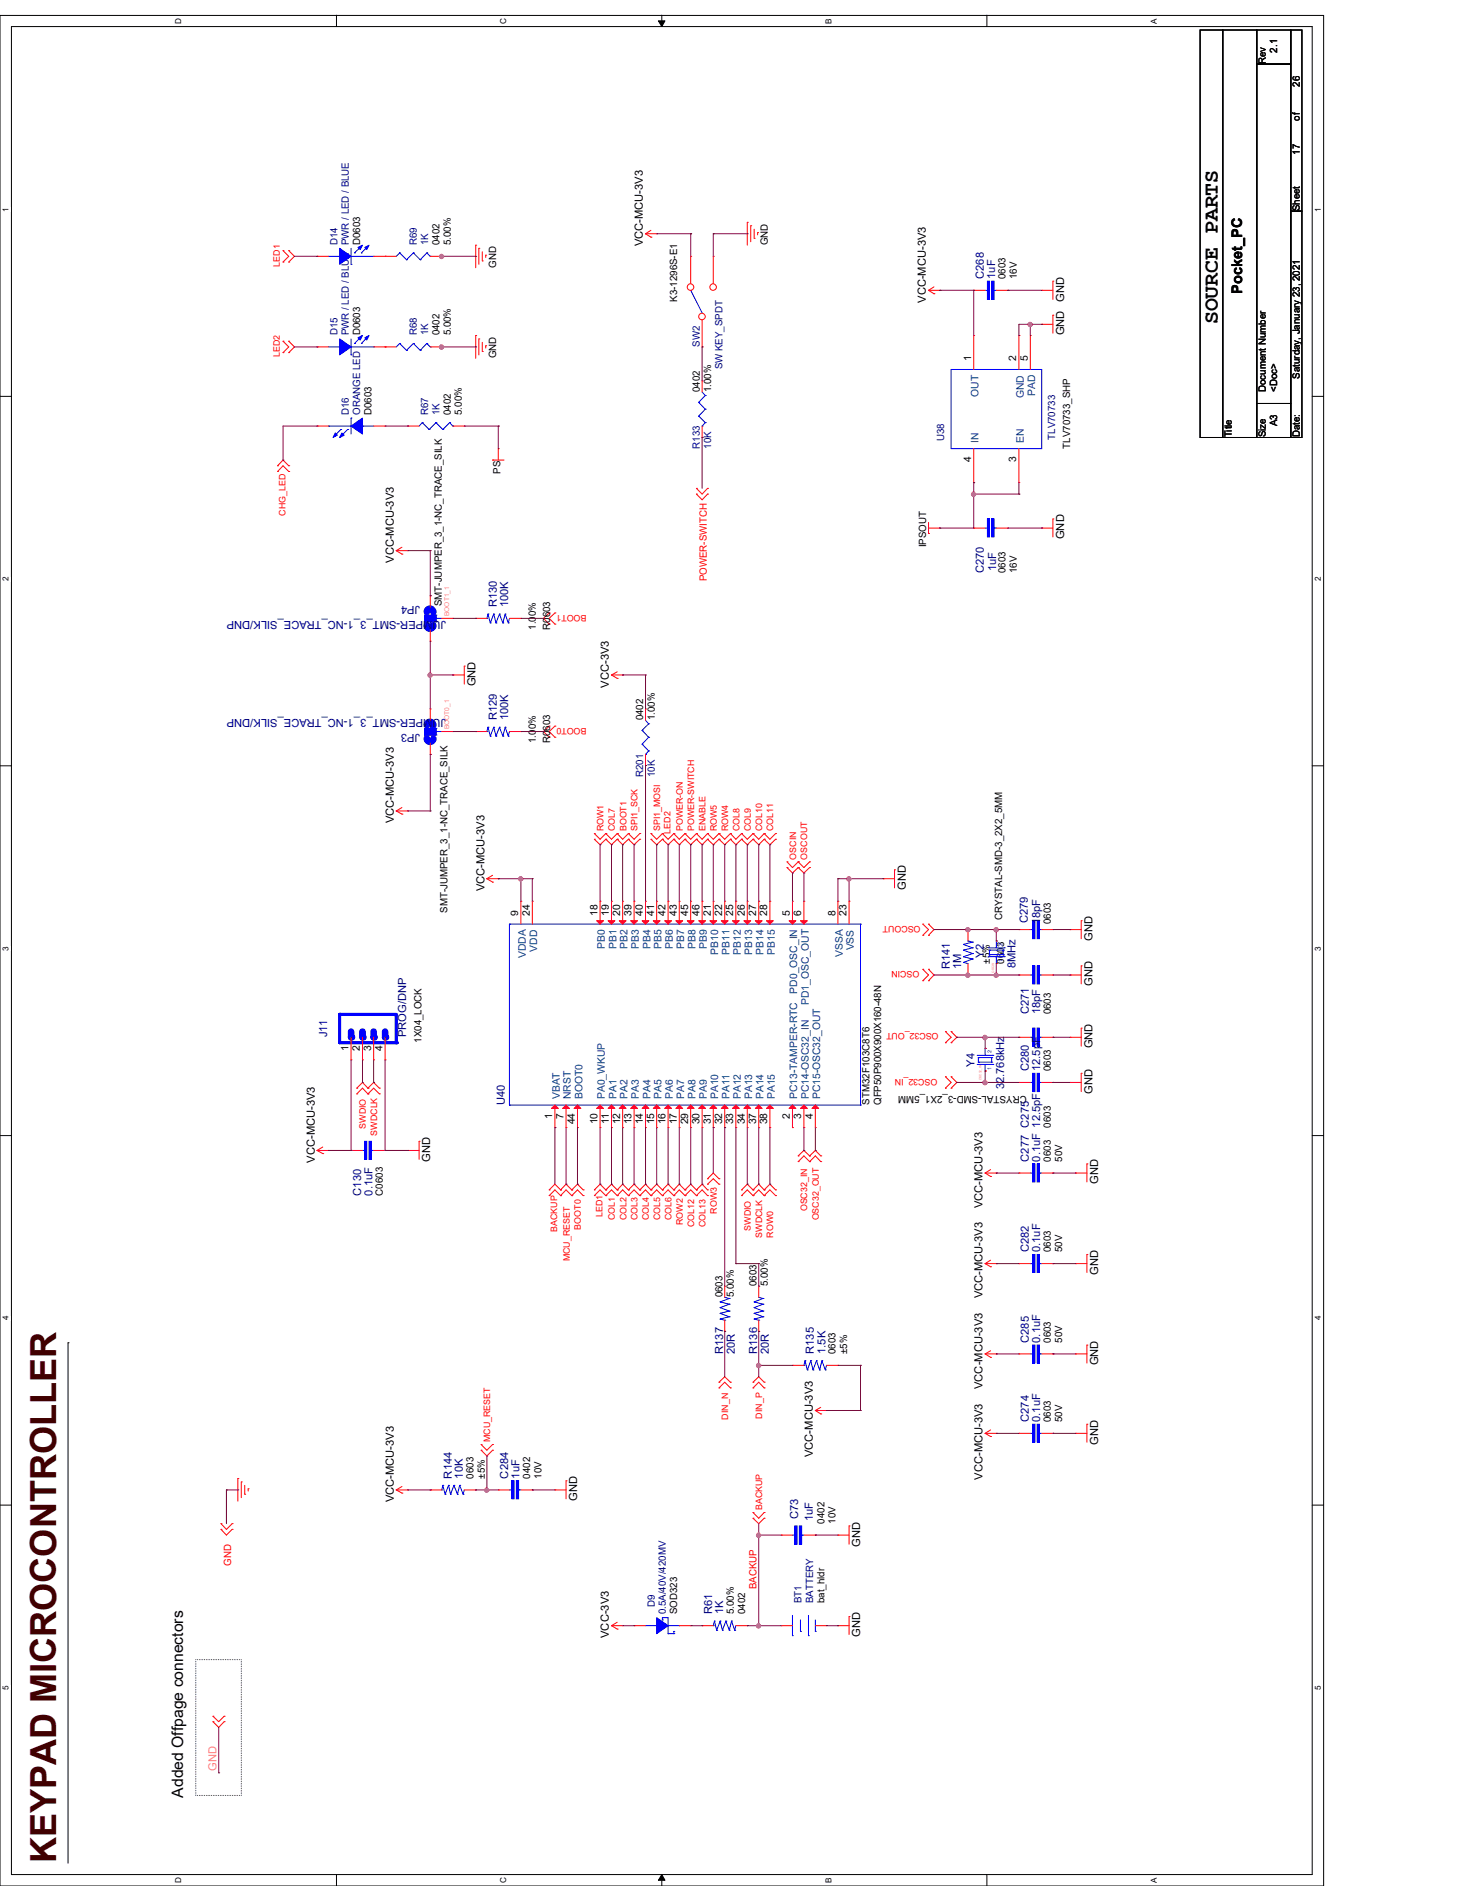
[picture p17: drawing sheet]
<svg xmlns="http://www.w3.org/2000/svg" width="216mm" height="279mm" viewBox="0 0 216 279" stroke-linecap="round" stroke-linejoin="round" font-family="sans-serif">
<defs><g id="words">
<text font-size="5.3" fill="#400000" x="8.3" y="276" transform="rotate(-90 8.3 276)">KEYPAD MICROCONTROLLER</text>
<text font-size="3.2" x="180.3" y="48" transform="rotate(-90 180.3 48)">SOURCE PARTS</text>
<text font-size="2.3" x="27.1" y="266.3" transform="rotate(-90 27.1 266.3)">Added Offpage connectors</text>
<text font-size="2.2" x="183.9" y="43.5" transform="rotate(-90 183.9 43.5)">Pocket_PC</text>
<g font-size="1.7">
<text x="95.2" y="36.5" transform="rotate(-90 95.2 36.5)">VCC-MCU-3V3</text>
<text x="137.1" y="44.9" transform="rotate(-90 137.1 44.9)">VCC-MCU-3V3</text>
<text x="157.6" y="44.7" transform="rotate(-90 157.6 44.7)">GND</text>
<text x="157.6" y="49.7" transform="rotate(-90 157.6 49.7)">GND</text>
<text x="58.3" y="83.4" transform="rotate(-90 58.3 83.4)">VCC-MCU-3V3</text>
<text x="157.6" y="79.9" transform="rotate(-90 157.6 79.9)">GND</text>
<text x="70.4" y="101.7" transform="rotate(-90 70.4 101.7)">GND</text>
<text x="90.2" y="101.9" transform="rotate(-90 90.2 101.9)">VCC-3V3</text>
<text x="58.3" y="122" transform="rotate(-90 58.3 122)">VCC-MCU-3V3</text>
<text x="134.1" y="131.9" transform="rotate(-90 134.1 131.9)">GND</text>
<text x="71.8" y="132" transform="rotate(-90 71.8 132)">VCC-MCU-3V3</text>
<text x="161.8" y="139.4" transform="rotate(-90 161.8 139.4)">GND</text>
<text x="161.8" y="146.1" transform="rotate(-90 161.8 146.1)">GND</text>
<text x="161.8" y="155.3" transform="rotate(-90 161.8 155.3)">GND</text>
<text x="161.8" y="162.1" transform="rotate(-90 161.8 162.1)">GND</text>
<text x="46.6" y="172.3" transform="rotate(-90 46.6 172.3)">VCC-MCU-3V3</text>
<text x="63.7" y="172.1" transform="rotate(-90 63.7 172.1)">GND</text>
<text x="145.5" y="179" transform="rotate(-90 145.5 179)">VCC-MCU-3V3</text>
<text x="162.6" y="175.4" transform="rotate(-90 162.6 175.4)">GND</text>
<text x="162.6" y="188.8" transform="rotate(-90 162.6 188.8)">GND</text>
<text x="145.5" y="192.4" transform="rotate(-90 145.5 192.4)">VCC-MCU-3V3</text>
<text x="162.6" y="202.3" transform="rotate(-90 162.6 202.3)">GND</text>
<text x="145.5" y="205.8" transform="rotate(-90 145.5 205.8)">VCC-MCU-3V3</text>
<text x="120.4" y="215.9" transform="rotate(-90 120.4 215.9)">VCC-MCU-3V3</text>
<text x="162.6" y="214" transform="rotate(-90 162.6 214)">GND</text>
<text x="145.5" y="219.2" transform="rotate(-90 145.5 219.2)">VCC-MCU-3V3</text>
<text x="58.3" y="222.5" transform="rotate(-90 58.3 222.5)">VCC-MCU-3V3</text>
<text x="85.5" y="222.4" transform="rotate(-90 85.5 222.4)">GND</text>
<text x="127.4" y="229.1" transform="rotate(-90 127.4 229.1)">GND</text>
<text x="90.2" y="242.7" transform="rotate(-90 90.2 242.7)">VCC-3V3</text>
<text x="127.4" y="242.5" transform="rotate(-90 127.4 242.5)">GND</text>
</g>
<g font-size="1.7" fill="#000080">
<text x="145.7" y="41.3" transform="rotate(-90 145.7 41.3)">C268</text>
<text x="147.4" y="41.3" transform="rotate(-90 147.4 41.3)">1uF</text>
<text x="62.2" y="89.7" transform="rotate(-180 62.2 89.7)">JP4</text>
<text x="73.6" y="90" transform="rotate(-90 73.6 90)">R130</text>
<text x="75.3" y="90" transform="rotate(-90 75.3 90)">100K</text>
<text x="145.7" y="84.9" transform="rotate(-90 145.7 84.9)">C270</text>
<text x="147.5" y="84.6" transform="rotate(-90 147.5 84.6)">1uF</text>
<text x="66.1" y="91.9" transform="rotate(-180 66.1 91.9)">JUMPER-SMT_3_1-NC_TRACE_SILK/DNP</text>
<text x="66.1" y="106.5" transform="rotate(-180 66.1 106.5)">JUMPER-SMT_3_1-NC_TRACE_SILK/DNP</text>
<text x="73.6" y="106.7" transform="rotate(-90 73.6 106.7)">R129</text>
<text x="75.3" y="106.7" transform="rotate(-90 75.3 106.7)">100K</text>
<text x="62.2" y="108.7" transform="rotate(-180 62.2 108.7)">JP3</text>
<text x="152.2" y="136.7" transform="rotate(-90 152.2 136.7)">C279</text>
<text x="154.1" y="136.9" transform="rotate(-90 154.1 136.9)">18pF</text>
<text x="140.6" y="143.6" transform="rotate(-90 140.6 143.6)">R141</text>
<text x="142.3" y="143.6" transform="rotate(-90 142.3 143.6)">1M</text>
<text x="145.7" y="141.9" transform="rotate(-90 145.7 141.9)">Y2</text>
<text x="150.4" y="143.4" transform="rotate(-90 150.4 143.4)">8MHz</text>
<text x="48.4" y="153.7" transform="rotate(-90 48.4 153.7)">J11</text>
<text x="60.2" y="153.7" transform="rotate(-90 60.2 153.7)">PROG/DNP</text>
<text x="152.4" y="150.3" transform="rotate(-90 152.4 150.3)">C271</text>
<text x="154.1" y="150.3" transform="rotate(-90 154.1 150.3)">18pF</text>
<text x="144.3" y="158" transform="rotate(-90 144.3 158)">Y4</text>
<text x="148.7" y="161.4" transform="rotate(-90 148.7 161.4)">32.768kHz</text>
<text x="152.4" y="158.7" transform="rotate(-90 152.4 158.7)">C280</text>
<text x="154.1" y="158.7" transform="rotate(-90 154.1 158.7)">12.5pF</text>
<text x="74.8" y="163.7" transform="rotate(-90 74.8 163.7)">U40</text>
<text x="152.4" y="172.1" transform="rotate(-90 152.4 172.1)">C277 C275</text>
<text x="154.1" y="172.1" transform="rotate(-90 154.1 172.1)">0.1uF 12.5pF</text>
<text x="53.5" y="177.1" transform="rotate(-90 53.5 177.1)">C130</text>
<text x="55.2" y="177.1" transform="rotate(-90 55.2 177.1)">0.1uF</text>
<text x="152.4" y="185.5" transform="rotate(-90 152.4 185.5)">C282</text>
<text x="154.1" y="185.5" transform="rotate(-90 154.1 185.5)">0.1uF</text>
<text x="107.1" y="200.6" transform="rotate(-90 107.1 200.6)">R137</text>
<text x="108.8" y="200.6" transform="rotate(-90 108.8 200.6)">20R</text>
<text x="112.1" y="200.6" transform="rotate(-90 112.1 200.6)">R136</text>
<text x="113.8" y="200.6" transform="rotate(-90 113.8 200.6)">20R</text>
<text x="120.5" y="200.6" transform="rotate(-90 120.5 200.6)">R135</text>
<text x="122.2" y="200.6" transform="rotate(-90 122.2 200.6)">1.5K</text>
<text x="152.4" y="198.9" transform="rotate(-90 152.4 198.9)">C285</text>
<text x="154.1" y="198.9" transform="rotate(-90 154.1 198.9)">0.1uF</text>
<text x="152.4" y="210.7" transform="rotate(-90 152.4 210.7)">C274</text>
<text x="154.1" y="210.7" transform="rotate(-90 154.1 210.7)">0.1uF</text>
<text x="66.9" y="219" transform="rotate(-90 66.9 219)">R144</text>
<text x="68.5" y="219" transform="rotate(-90 68.5 219)">10K</text>
<text x="75.3" y="219" transform="rotate(-90 75.3 219)">C284</text>
<text x="76.9" y="219" transform="rotate(-90 76.9 219)">1uF</text>
<text x="118.2" y="225.1" transform="rotate(-90 118.2 225.1)">C73</text>
<text x="120.4" y="225.4" transform="rotate(-90 120.4 225.4)">1uF</text>
<text x="105.5" y="239.1" transform="rotate(-90 105.5 239.1)">R61</text>
<text x="107.1" y="239.1" transform="rotate(-90 107.1 239.1)">1K</text>
</g>
<text font-size="1.7" fill="#ff8080" x="32" y="262.3" transform="rotate(-90 32 262.3)">GND</text>
<g font-size="1.5">
<text x="187.5" y="9.5" transform="rotate(-90 187.5 9.5)">Rev</text>
<text x="189.1" y="7.8" transform="rotate(-90 189.1 7.8)">2.1</text>
<text x="192.5" y="12.8" transform="rotate(-90 192.5 12.8)">26</text>
<text x="192.5" y="17.9" transform="rotate(-90 192.5 17.9)">of</text>
<text x="192.5" y="22.9" transform="rotate(-90 192.5 22.9)">17</text>
<text x="192.5" y="31.3" transform="rotate(-90 192.5 31.3)">Sheet</text>
<text x="53.3" y="36.3" transform="rotate(-90 53.3 36.3)">D0603</text>
<text x="65.1" y="36.3" transform="rotate(-90 65.1 36.3)">0402</text>
<text x="66.8" y="36.3" transform="rotate(-90 66.8 36.3)">5.00%</text>
<text x="73.4" y="39.7" transform="rotate(-90 73.4 39.7)">GND</text>
<text x="113.7" y="36.3" transform="rotate(-90 113.7 36.3)">GND</text>
<text x="148.9" y="41.3" transform="rotate(-90 148.9 41.3)">0603</text>
<text x="150.6" y="41.3" transform="rotate(-90 150.6 41.3)">16V</text>
<text x="100.3" y="44.7" transform="rotate(-90 100.3 44.7)">K3-1296S-E1</text>
<text x="53.3" y="49.7" transform="rotate(-90 53.3 49.7)">D0603</text>
<text x="65.1" y="49.7" transform="rotate(-90 65.1 49.7)">0402</text>
<text x="66.8" y="49.7" transform="rotate(-90 66.8 49.7)">5.00%</text>
<text x="73.4" y="53.1" transform="rotate(-90 73.4 53.1)">GND</text>
<text x="143.8" y="53.6" transform="rotate(-90 143.8 53.6)">1</text>
<text x="150.5" y="53.6" transform="rotate(-90 150.5 53.6)">2</text>
<text x="152.2" y="53.6" transform="rotate(-90 152.2 53.6)">5</text>
<text x="103.6" y="58.1" transform="rotate(-90 103.6 58.1)">0402</text>
<text x="105.3" y="58.1" transform="rotate(-90 105.3 58.1)">1.00%</text>
<text x="187.5" y="58.1" transform="rotate(-90 187.5 58.1)">Document Number</text>
<text x="189.1" y="58.1" transform="rotate(-90 189.1 58.1)">&lt;Doc&gt;</text>
<text x="192.5" y="56.1" transform="rotate(-90 192.5 56.1)">Saturday, January 23, 2021</text>
<text x="55" y="61.5" transform="rotate(-90 55 61.5)">D0603</text>
<text x="66.8" y="61.5" transform="rotate(-90 66.8 61.5)">0402</text>
<text x="68.4" y="61.5" transform="rotate(-90 68.4 61.5)">5.00%</text>
<text x="182.4" y="64.8" transform="rotate(-90 182.4 64.8)">Title</text>
<text x="187.5" y="64.8" transform="rotate(-90 187.5 64.8)">Size</text>
<text x="189.1" y="63.1" transform="rotate(-90 189.1 63.1)">A3</text>
<text x="192.5" y="64.8" transform="rotate(-90 192.5 64.8)">Date:</text>
<text x="74.1" y="70.2" transform="rotate(-90 74.1 70.2)">PS</text>
<text x="143.8" y="68.5" transform="rotate(-90 143.8 68.5)">4</text>
<text x="150.5" y="68.5" transform="rotate(-90 150.5 68.5)">3</text>
<text x="158.5" y="66.5" transform="rotate(-90 158.5 66.5)">TLV70733_SHP</text>
<text x="137.2" y="81.1" transform="rotate(-90 137.2 81.1)">IPSOUT</text>
<text x="65.4" y="89.8" transform="rotate(-90 65.4 89.8)">SMT-JUMPER_3_1-NC_TRACE_SILK</text>
<text x="148.9" y="84.9" transform="rotate(-90 148.9 84.9)">0603</text>
<text x="150.6" y="84.9" transform="rotate(-90 150.6 84.9)">16V</text>
<text x="79.3" y="93.3" transform="rotate(-90 79.3 93.3)">1.00%</text>
<text x="81.5" y="93.3" transform="rotate(-90 81.5 93.3)">R0603</text>
<text x="95.2" y="106.7" transform="rotate(-90 95.2 106.7)">0402</text>
<text x="96.9" y="106.7" transform="rotate(-90 96.9 106.7)">1.00%</text>
<text x="79.3" y="110.1" transform="rotate(-90 79.3 110.1)">1.00%</text>
<text x="81.5" y="110.1" transform="rotate(-90 81.5 110.1)">R0603</text>
<text x="66.3" y="135.2" transform="rotate(-90 66.3 135.2)">SMT-JUMPER_3_1-NC_TRACE_SILK</text>
<text x="76.8" y="135.7" transform="rotate(-90 76.8 135.7)">9</text>
<text x="78.4" y="135.7" transform="rotate(-90 78.4 135.7)">24</text>
<text x="88.5" y="135.7" transform="rotate(-90 88.5 135.7)">18</text>
<text x="90.2" y="135.7" transform="rotate(-90 90.2 135.7)">19</text>
<text x="91.8" y="135.7" transform="rotate(-90 91.8 135.7)">20</text>
<text x="93.5" y="135.7" transform="rotate(-90 93.5 135.7)">39</text>
<text x="95.2" y="135.7" transform="rotate(-90 95.2 135.7)">40</text>
<text x="96.9" y="135.7" transform="rotate(-90 96.9 135.7)">41</text>
<text x="98.6" y="135.7" transform="rotate(-90 98.6 135.7)">42</text>
<text x="100.2" y="135.7" transform="rotate(-90 100.2 135.7)">43</text>
<text x="101.9" y="135.7" transform="rotate(-90 101.9 135.7)">45</text>
<text x="103.6" y="135.7" transform="rotate(-90 103.6 135.7)">46</text>
<text x="105.2" y="135.7" transform="rotate(-90 105.2 135.7)">21</text>
<text x="106.9" y="135.7" transform="rotate(-90 106.9 135.7)">22</text>
<text x="108.6" y="135.7" transform="rotate(-90 108.6 135.7)">25</text>
<text x="110.3" y="135.7" transform="rotate(-90 110.3 135.7)">26</text>
<text x="112" y="135.7" transform="rotate(-90 112 135.7)">27</text>
<text x="113.6" y="135.7" transform="rotate(-90 113.6 135.7)">28</text>
<text x="117" y="135.7" transform="rotate(-90 117 135.7)">5</text>
<text x="118.7" y="135.7" transform="rotate(-90 118.7 135.7)">6</text>
<text x="123.7" y="135.7" transform="rotate(-90 123.7 135.7)">8</text>
<text x="125.3" y="135.7" transform="rotate(-90 125.3 135.7)">23</text>
<text x="148.4" y="136.2" transform="rotate(-90 148.4 136.2)">CRYSTAL-SMD-3_2X2_5MM</text>
<text x="155.6" y="136.9" transform="rotate(-90 155.6 136.9)">0603</text>
<text x="146.6" y="142.7" transform="rotate(-90 146.6 142.7)">±5%</text>
<text x="148.7" y="142.7" transform="rotate(-90 148.7 142.7)">0603</text>
<text x="51.6" y="155.7" transform="rotate(-90 51.6 155.7)">1</text>
<text x="53.3" y="155.7" transform="rotate(-90 53.3 155.7)">2</text>
<text x="54.9" y="155.7" transform="rotate(-90 54.9 155.7)">3</text>
<text x="56.6" y="155.7" transform="rotate(-90 56.6 155.7)">4</text>
<text x="62.4" y="154.5" transform="rotate(-90 62.4 154.5)">1X04_LOCK</text>
<text x="155.6" y="150.3" transform="rotate(-90 155.6 150.3)">0603</text>
<text x="155.6" y="158.7" transform="rotate(-90 155.6 158.7)">0603</text>
<text x="81.8" y="165.7" transform="rotate(-90 81.8 165.7)">1</text>
<text x="83.4" y="165.7" transform="rotate(-90 83.4 165.7)">7</text>
<text x="85.1" y="166.6" transform="rotate(-90 85.1 166.6)">44</text>
<text x="88.5" y="166.6" transform="rotate(-90 88.5 166.6)">10</text>
<text x="90.2" y="166.6" transform="rotate(-90 90.2 166.6)">11</text>
<text x="91.8" y="166.6" transform="rotate(-90 91.8 166.6)">12</text>
<text x="93.5" y="166.6" transform="rotate(-90 93.5 166.6)">13</text>
<text x="95.2" y="166.6" transform="rotate(-90 95.2 166.6)">14</text>
<text x="96.9" y="166.6" transform="rotate(-90 96.9 166.6)">15</text>
<text x="98.6" y="166.6" transform="rotate(-90 98.6 166.6)">16</text>
<text x="100.2" y="166.6" transform="rotate(-90 100.2 166.6)">17</text>
<text x="101.9" y="166.6" transform="rotate(-90 101.9 166.6)">29</text>
<text x="103.6" y="166.6" transform="rotate(-90 103.6 166.6)">30</text>
<text x="105.2" y="166.6" transform="rotate(-90 105.2 166.6)">31</text>
<text x="106.9" y="166.6" transform="rotate(-90 106.9 166.6)">32</text>
<text x="108.6" y="166.6" transform="rotate(-90 108.6 166.6)">33</text>
<text x="110.3" y="166.6" transform="rotate(-90 110.3 166.6)">34</text>
<text x="112" y="166.6" transform="rotate(-90 112 166.6)">37</text>
<text x="113.6" y="166.6" transform="rotate(-90 113.6 166.6)">38</text>
<text x="117" y="165.7" transform="rotate(-90 117 165.7)">2</text>
<text x="118.7" y="165.7" transform="rotate(-90 118.7 165.7)">3</text>
<text x="120.4" y="165.7" transform="rotate(-90 120.4 165.7)">4</text>
<text x="128.8" y="163.7" transform="rotate(-90 128.8 163.7)">STM32F103C8T6</text>
<text x="130.5" y="163.7" transform="rotate(-90 130.5 163.7)">QFP50P900X900X160-48N</text>
<text x="152.1" y="162.3" transform="rotate(-180 152.1 162.3)">CRYSTAL-SMD-3_2X1_5MM</text>
<text x="155.6" y="167" transform="rotate(-90 155.6 167)">0603</text>
<text x="155.6" y="172.1" transform="rotate(-90 155.6 172.1)">0603</text>
<text x="157.3" y="172.1" transform="rotate(-90 157.3 172.1)">50V</text>
<text x="56.7" y="177.1" transform="rotate(-90 56.7 177.1)">C0603</text>
<text x="155.6" y="185.5" transform="rotate(-90 155.6 185.5)">0603</text>
<text x="157.3" y="185.5" transform="rotate(-90 157.3 185.5)">50V</text>
<text x="112" y="190.5" transform="rotate(-90 112 190.5)">0603</text>
<text x="113.7" y="190.5" transform="rotate(-90 113.7 190.5)">5.00%</text>
<text x="107" y="192.2" transform="rotate(-90 107 192.2)">0603</text>
<text x="108.7" y="192.2" transform="rotate(-90 108.7 192.2)">5.00%</text>
<text x="123.7" y="200.6" transform="rotate(-90 123.7 200.6)">0603</text>
<text x="125.4" y="200.6" transform="rotate(-90 125.4 200.6)">±5%</text>
<text x="155.6" y="198.9" transform="rotate(-90 155.6 198.9)">0603</text>
<text x="157.3" y="198.9" transform="rotate(-90 157.3 198.9)">50V</text>
<text x="155.6" y="210.7" transform="rotate(-90 155.6 210.7)">0603</text>
<text x="157.3" y="210.7" transform="rotate(-90 157.3 210.7)">50V</text>
<text x="70.1" y="219" transform="rotate(-90 70.1 219)">0603</text>
<text x="71.8" y="219" transform="rotate(-90 71.8 219)">±5%</text>
<text x="78.5" y="219" transform="rotate(-90 78.5 219)">0402</text>
<text x="80.2" y="219" transform="rotate(-90 80.2 219)">10V</text>
<text x="122.1" y="225.7" transform="rotate(-90 122.1 225.7)">0402</text>
<text x="123.7" y="225.7" transform="rotate(-90 123.7 225.7)">10V</text>
<text x="100.3" y="239.1" transform="rotate(-90 100.3 239.1)">SOD323</text>
<text x="108.7" y="239.1" transform="rotate(-90 108.7 239.1)">5.00%</text>
<text x="110.3" y="239.1" transform="rotate(-90 110.3 239.1)">0402</text>
<text x="122.1" y="237.5" transform="rotate(-90 122.1 237.5)">bat_hldr</text>
</g>
<g font-size="1.5" fill="#000080">
<text x="50" y="36.3" transform="rotate(-90 50 36.3)">D14</text>
<text x="51.6" y="36.3" transform="rotate(-90 51.6 36.3)">PWR / LED / BLUE</text>
<text x="61.7" y="36.3" transform="rotate(-90 61.7 36.3)">R69</text>
<text x="63.4" y="36.3" transform="rotate(-90 63.4 36.3)">1K</text>
<text x="50" y="49.7" transform="rotate(-90 50 49.7)">D15</text>
<text x="51.6" y="49.7" transform="rotate(-90 51.6 49.7)">PWR / LED / BLUE</text>
<text x="61.7" y="49.7" transform="rotate(-90 61.7 49.7)">R68</text>
<text x="63.4" y="49.7" transform="rotate(-90 63.4 49.7)">1K</text>
<text x="103.6" y="51.4" transform="rotate(-90 103.6 51.4)">SW2</text>
<text x="107" y="54.7" transform="rotate(-90 107 54.7)">SW KEY_SPDT</text>
<text x="51.6" y="61.5" transform="rotate(-90 51.6 61.5)">D16</text>
<text x="53.3" y="61.5" transform="rotate(-90 53.3 61.5)">ORANGE LED</text>
<text x="63.4" y="61.5" transform="rotate(-90 63.4 61.5)">R67</text>
<text x="65.1" y="61.5" transform="rotate(-90 65.1 61.5)">1K</text>
<text x="139.8" y="65.3" transform="rotate(-90 139.8 65.3)">U38</text>
<text x="156.3" y="65.2" transform="rotate(-90 156.3 65.2)">TLV70733</text>
<text x="103.6" y="66.5" transform="rotate(-90 103.6 66.5)">R133</text>
<text x="105.3" y="66.5" transform="rotate(-90 105.3 66.5)">10K</text>
<text x="95.2" y="115.1" transform="rotate(-90 95.2 115.1)">R201</text>
<text x="96.9" y="115.1" transform="rotate(-90 96.9 115.1)">10K</text>
<text x="96.9" y="238.1" transform="rotate(-90 96.9 238.1)">D9</text>
<text x="98.6" y="239.1" transform="rotate(-90 98.6 239.1)">0.5A/40V/420MV</text>
<text x="118.7" y="237.5" transform="rotate(-90 118.7 237.5)">BT1</text>
<text x="120.4" y="237.5" transform="rotate(-90 120.4 237.5)">BATTERY</text>
</g>
<g font-size="1.5" fill="#004080">
<text x="144.9" y="58.8" transform="rotate(-90 144.9 58.8)">OUT</text>
<text x="151.6" y="59" transform="rotate(-90 151.6 59)">GND</text>
<text x="153.3" y="58.7" transform="rotate(-90 153.3 58.7)">PAD</text>
<text x="144.9" y="65.6" transform="rotate(-90 144.9 65.6)">IN</text>
<text x="151.6" y="65.6" transform="rotate(-90 151.6 65.6)">EN</text>
<text x="77.9" y="141.9" transform="rotate(-90 77.9 141.9)">VDDA</text>
<text x="79.5" y="141" transform="rotate(-90 79.5 141)">VDD</text>
<text x="89.6" y="140.6" transform="rotate(-90 89.6 140.6)">PB0</text>
<text x="91.3" y="140.6" transform="rotate(-90 91.3 140.6)">PB1</text>
<text x="92.9" y="140.6" transform="rotate(-90 92.9 140.6)">PB2</text>
<text x="94.6" y="140.6" transform="rotate(-90 94.6 140.6)">PB3</text>
<text x="96.3" y="140.6" transform="rotate(-90 96.3 140.6)">PB4</text>
<text x="98" y="140.6" transform="rotate(-90 98 140.6)">PB5</text>
<text x="99.7" y="140.6" transform="rotate(-90 99.7 140.6)">PB6</text>
<text x="101.3" y="140.6" transform="rotate(-90 101.3 140.6)">PB7</text>
<text x="103" y="140.6" transform="rotate(-90 103 140.6)">PB8</text>
<text x="104.7" y="140.6" transform="rotate(-90 104.7 140.6)">PB9</text>
<text x="106.3" y="141.5" transform="rotate(-90 106.3 141.5)">PB10</text>
<text x="108" y="141.5" transform="rotate(-90 108 141.5)">PB11</text>
<text x="109.7" y="141.5" transform="rotate(-90 109.7 141.5)">PB12</text>
<text x="111.4" y="141.5" transform="rotate(-90 111.4 141.5)">PB13</text>
<text x="113.1" y="141.5" transform="rotate(-90 113.1 141.5)">PB14</text>
<text x="114.7" y="141.5" transform="rotate(-90 114.7 141.5)">PB15</text>
<text x="124.8" y="141.8" transform="rotate(-90 124.8 141.8)">VSSA</text>
<text x="126.4" y="140.8" transform="rotate(-90 126.4 140.8)">VSS</text>
<text x="118.1" y="147.2" transform="rotate(-90 118.1 147.2)">PD0_OSC_IN</text>
<text x="119.8" y="148.9" transform="rotate(-90 119.8 148.9)">PD1_OSC_OUT</text>
<text x="82.9" y="162.9" transform="rotate(-90 82.9 162.9)">VBAT</text>
<text x="84.5" y="162.9" transform="rotate(-90 84.5 162.9)">NRST</text>
<text x="86.2" y="162.9" transform="rotate(-90 86.2 162.9)">BOOT0</text>
<text x="89.6" y="162.9" transform="rotate(-90 89.6 162.9)">PA0_WKUP</text>
<text x="91.3" y="162.9" transform="rotate(-90 91.3 162.9)">PA1</text>
<text x="92.9" y="162.9" transform="rotate(-90 92.9 162.9)">PA2</text>
<text x="94.6" y="162.9" transform="rotate(-90 94.6 162.9)">PA3</text>
<text x="96.3" y="162.9" transform="rotate(-90 96.3 162.9)">PA4</text>
<text x="98" y="162.9" transform="rotate(-90 98 162.9)">PA5</text>
<text x="99.7" y="162.9" transform="rotate(-90 99.7 162.9)">PA6</text>
<text x="101.3" y="162.9" transform="rotate(-90 101.3 162.9)">PA7</text>
<text x="103" y="162.9" transform="rotate(-90 103 162.9)">PA8</text>
<text x="104.7" y="162.9" transform="rotate(-90 104.7 162.9)">PA9</text>
<text x="106.3" y="162.9" transform="rotate(-90 106.3 162.9)">PA10</text>
<text x="108" y="162.9" transform="rotate(-90 108 162.9)">PA11</text>
<text x="109.7" y="162.9" transform="rotate(-90 109.7 162.9)">PA12</text>
<text x="111.4" y="162.9" transform="rotate(-90 111.4 162.9)">PA13</text>
<text x="113.1" y="162.9" transform="rotate(-90 113.1 162.9)">PA14</text>
<text x="114.7" y="162.9" transform="rotate(-90 114.7 162.9)">PA15</text>
<text x="118.1" y="162.9" transform="rotate(-90 118.1 162.9)">PC13-TAMPER-RTC</text>
<text x="119.8" y="162.9" transform="rotate(-90 119.8 162.9)">PC14-OSC32_IN</text>
<text x="121.5" y="162.9" transform="rotate(-90 121.5 162.9)">PC15-OSC32_OUT</text>
</g>
<g font-size="1.5" fill="#f00">
<text x="104.6" y="86.1" transform="rotate(-90 104.6 86.1)">POWER-SWITCH</text>
<text x="34.2" y="231.9" transform="rotate(-90 34.2 231.9)">GND</text>
<text x="112" y="235.5" transform="rotate(-90 112 235.5)">BACKUP</text>
</g>
<g font-size="1.3" fill="#f00">
<text x="41.4" y="39.5" transform="rotate(-90 41.4 39.5)">LED1</text>
<text x="41.4" y="52.9" transform="rotate(-90 41.4 52.9)">LED2</text>
<text x="42.3" y="76.4" transform="rotate(-90 42.3 76.4)">CHG_LED</text>
<text x="86.9" y="91.1" transform="rotate(-180 86.9 91.1)">BOOT1</text>
<text x="86.9" y="107.8" transform="rotate(-180 86.9 107.8)">BOOT0</text>
<text x="89.4" y="123.1" transform="rotate(-90 89.4 123.1)">ROW1</text>
<text x="91.1" y="123.1" transform="rotate(-90 91.1 123.1)">COL7</text>
<text x="92.8" y="123.1" transform="rotate(-90 92.8 123.1)">BOOT1</text>
<text x="94.4" y="123.1" transform="rotate(-90 94.4 123.1)">SPI1_SCK</text>
<text x="97.7" y="123.1" transform="rotate(-90 97.7 123.1)">SPI1_MOSI</text>
<text x="99.3" y="123.5" transform="rotate(-90 99.3 123.5)">LED2</text>
<text x="101.1" y="123.1" transform="rotate(-90 101.1 123.1)">POWER-ON</text>
<text x="102.8" y="123.1" transform="rotate(-90 102.8 123.1)">POWER-SWITCH</text>
<text x="104.5" y="123.1" transform="rotate(-90 104.5 123.1)">ENABLE</text>
<text x="106.1" y="123.1" transform="rotate(-90 106.1 123.1)">ROW5</text>
<text x="107.8" y="123.1" transform="rotate(-90 107.8 123.1)">ROW4</text>
<text x="109.5" y="123.1" transform="rotate(-90 109.5 123.1)">COL8</text>
<text x="111.2" y="123.1" transform="rotate(-90 111.2 123.1)">COL9</text>
<text x="112.9" y="123.1" transform="rotate(-90 112.9 123.1)">COL10</text>
<text x="114.5" y="123.1" transform="rotate(-90 114.5 123.1)">COL11</text>
<text x="117.9" y="127.3" transform="rotate(-90 117.9 127.3)">OSCIN</text>
<text x="119.5" y="127.3" transform="rotate(-90 119.5 127.3)">OSCOUT</text>
<text x="136.3" y="137.2" transform="rotate(-180 136.3 137.2)">OSCOUT</text>
<text x="136.1" y="143.9" transform="rotate(-180 136.1 143.9)">OSCIN</text>
<text x="139" y="153.1" transform="rotate(-180 139 153.1)">OSC32_OUT</text>
<text x="138.8" y="159.8" transform="rotate(-180 138.8 159.8)">OSC32_IN</text>
<text x="54.2" y="167.2" transform="rotate(-90 54.2 167.2)">SWDIO</text>
<text x="55.8" y="168.2" transform="rotate(-90 55.8 168.2)">SWDCLK</text>
<text x="106.1" y="179.8" transform="rotate(-90 106.1 179.8)">ROW3</text>
<text x="119.5" y="179.5" transform="rotate(-90 119.5 179.5)">OSC32_IN</text>
<text x="82.5" y="182.5" transform="rotate(-90 82.5 182.5)">BACKUP</text>
<text x="86" y="182.2" transform="rotate(-90 86 182.2)">BOOT0</text>
<text x="89.2" y="180.3" transform="rotate(-90 89.2 180.3)">LED1</text>
<text x="91.1" y="180.8" transform="rotate(-90 91.1 180.8)">COL1</text>
<text x="92.8" y="180.8" transform="rotate(-90 92.8 180.8)">COL2</text>
<text x="94.4" y="180.8" transform="rotate(-90 94.4 180.8)">COL3</text>
<text x="96.1" y="180.8" transform="rotate(-90 96.1 180.8)">COL4</text>
<text x="97.7" y="180.8" transform="rotate(-90 97.7 180.8)">COL5</text>
<text x="99.4" y="180.8" transform="rotate(-90 99.4 180.8)">COL6</text>
<text x="101.1" y="181.5" transform="rotate(-90 101.1 181.5)">ROW2</text>
<text x="102.8" y="181.8" transform="rotate(-90 102.8 181.8)">COL12</text>
<text x="104.5" y="181.8" transform="rotate(-90 104.5 181.8)">COL13</text>
<text x="111.2" y="182.3" transform="rotate(-90 111.2 182.3)">SWDIO</text>
<text x="112.9" y="183.3" transform="rotate(-90 112.9 183.3)">SWDCLK</text>
<text x="114.5" y="183.3" transform="rotate(-90 114.5 183.3)">ROW0</text>
<text x="121.2" y="180.8" transform="rotate(-90 121.2 180.8)">OSC32_OUT</text>
<text x="84.4" y="186.9" transform="rotate(-90 84.4 186.9)">MCU_RESET</text>
<text x="72.6" y="213.7" transform="rotate(-90 72.6 213.7)">MCU_RESET</text>
<text x="107.8" y="210.3" transform="rotate(-90 107.8 210.3)">DIN_N</text>
<text x="112.9" y="210.1" transform="rotate(-90 112.9 210.1)">DIN_P</text>
<text x="112.9" y="223.7" transform="rotate(-90 112.9 223.7)">BACKUP</text>
</g>
<g font-size="1.2">
<text x="26.8" y="3.5" transform="rotate(-90 26.8 3.5)">D</text>
<text x="75" y="3.5" transform="rotate(-90 75 3.5)">C</text>
<text x="123.1" y="3.5" transform="rotate(-90 123.1 3.5)">B</text>
<text x="171.3" y="3.5" transform="rotate(-90 171.3 3.5)">A</text>
<text x="1.3" y="31.4" transform="rotate(-90 1.3 31.4)">1</text>
<text x="195.6" y="31.4" transform="rotate(-90 195.6 31.4)">1</text>
<text x="1.3" y="86.1" transform="rotate(-90 1.3 86.1)">2</text>
<text x="195.6" y="86.1" transform="rotate(-90 195.6 86.1)">2</text>
<text x="1.3" y="140.9" transform="rotate(-90 1.3 140.9)">3</text>
<text x="195.6" y="140.9" transform="rotate(-90 195.6 140.9)">3</text>
<text x="1.3" y="195.6" transform="rotate(-90 1.3 195.6)">4</text>
<text x="195.6" y="195.6" transform="rotate(-90 195.6 195.6)">4</text>
<text x="1.3" y="250.4" transform="rotate(-90 1.3 250.4)">5</text>
<text x="195.6" y="250.4" transform="rotate(-90 195.6 250.4)">5</text>
<text x="26.8" y="279" transform="rotate(-90 26.8 279)">D</text>
<text x="75" y="279" transform="rotate(-90 75 279)">C</text>
<text x="123.1" y="279" transform="rotate(-90 123.1 279)">B</text>
<text x="171.3" y="279" transform="rotate(-90 171.3 279)">A</text>
</g>
<g font-size="1" fill="#ff8080">
<text x="66.5" y="91.3" transform="rotate(-90 66.5 91.3)">BOOT1_1</text>
<text x="66.5" y="108" transform="rotate(-90 66.5 108)">BOOT0_1</text>
</g>
<g font-size=".8" fill="#00f">
<text x="148.5" y="142.6" transform="rotate(-90 148.5 142.6)">1</text>
<text x="148.5" y="140.1" transform="rotate(-90 148.5 140.1)">2</text>
<text x="146.8" y="156" transform="rotate(-90 146.8 156)">2</text>
<text x="146.8" y="158.5" transform="rotate(-90 146.8 158.5)">1</text>
</g>
<g font-size=".5" fill="#ff8080">
<text x="147.2" y="144.1" transform="rotate(-90 147.2 144.1)">OSCIN</text>
<text x="145.3" y="160" transform="rotate(-90 145.3 160)">OSC32_IN</text>
</g>
</g></defs>
<path d="M0 2.3h196v277.1h-196zM1.7 3.9h192.6v273.8h-192.6z" fill="none" stroke="#000" stroke-width=".15"/>
<g fill="#fff">
<path d="M.2 249.7h1.3v.7h-1.3z"/>
<path d="M194.5 249.7h1.3v.7h-1.3z"/>
</g>
<path d="M0 223h1.7M194.3 223h1.7" fill="none" stroke="#000" stroke-width=".15"/>
<g fill="#fff">
<path d="M.2 195h1.3v.6h-1.3z"/>
<path d="M194.5 195h1.3v.6h-1.3z"/>
</g>
<path d="M0 168.2h1.7M194.3 168.2h1.7" fill="none" stroke="#000" stroke-width=".15"/>
<g fill="#fff">
<path d="M.2 140.3h1.3v.6h-1.3z"/>
<path d="M194.5 140.3h1.3v.6h-1.3z"/>
</g>
<path d="M0 113.5h1.7M194.3 113.5h1.7" fill="none" stroke="#000" stroke-width=".15"/>
<g fill="#fff">
<path d="M.2 85.5h1.3v.6h-1.3z"/>
<path d="M194.5 85.5h1.3v.6h-1.3z"/>
</g>
<path d="M0 58.7h1.7M194.3 58.7h1.7" fill="none" stroke="#000" stroke-width=".15"/>
<g fill="#fff">
<path d="M.2 30.7h1.3v.7h-1.3z"/>
<path d="M194.5 30.7h1.3v.7h-1.3z"/>
<path d="M25.7 278.1h1.4v.9h-1.4z"/>
<path d="M25.7 2.7h1.4v.8h-1.4z"/>
<path d="M73.9 278.1h1.3v.9h-1.3z"/>
<path d="M73.9 2.7h1.3v.8h-1.3z"/>
</g>
<path d="M49.8 2.2v1.7M49.8 277.7v1.7" fill="none" stroke="#000" stroke-width=".15"/>
<g fill="#fff">
<path d="M122 278.2h1.4v.8h-1.4z"/>
<path d="M122 2.8h1.4v.7h-1.4z"/>
</g>
<path d="M97.5 3.1h1l-.5 .8zM98 2.2v1.7M98 277.7l.5 .9h-1zM98 277.7v1.7" fill="none" stroke="#000" stroke-width=".15"/>
<path d="M97.5 3.1h1l-.5 .8zM98 277.7l.5 .9h-1z" fill="#000"/>
<g fill="#fff">
<path d="M170.2 278.2h1.3v.8h-1.3z"/>
<path d="M170.2 2.8h1.3v.7h-1.3z"/>
</g>
<path d="M146.1 2.2v1.7M177.7 4.4h3.4v60.4h-3.4zM181.1 4.4h5v60.4h-5zM186.1 9.5h5v50.3h-5zM186.1 4.4h5v5.1h-5zM191.1 4.4h1.7v26.9h-1.7zM191.1 31.3h1.7v33.5h-1.7zM186.1 59.8h5v5h-5zM10.1 198.9h.1M10.1 198.9v77.1M146.1 277.7v1.7" fill="none" stroke="#000" stroke-width=".15"/>
<path d="M29 245.9h6.7v20.1h-6.7z" fill="none" stroke="#000" stroke-width=".15" stroke-dasharray="0 .3"/>
<g fill="none" stroke="#f00" stroke-width=".15">
<path d="M41.9 37.1h.1M41.9 38.8h.1M41.9 37.1l.9 .9-.9 .8M42.8 38.8h.1M42.8 37.1h.1M42.8 37.1l.8 .9-.8 .8M70.4 36.3h.1M70.4 36.3v3.4M70.9 36.8h.1M70.9 36.8v2.4M71.4 38.7h.1M71.4 37.3v1.4"/>
<path d="M71.9 37.8h.1M71.9 37.8v.3M95.6 34.6h.1M95.6 34.6l.8 .5M95.6 34.6h1.6M96.4 35.1h.1M96.4 34.1l-.8 .5M97.2 34.6h.1M110.7 32.9h.1M110.7 32.9v3.4M111.2 33.4h.1M111.2 33.4v2.4"/>
<path d="M111.7 35.3h.1M111.7 34v1.3M112.2 34.5h.1M112.2 34.5v.3M41.9 50.5h.1M41.9 52.2h.1M41.9 50.5l.9 .9-.9 .8M42.8 52.2h.1M42.8 50.5h.1M42.8 50.5l.8 .9-.8 .8M70.4 49.7h.1M70.4 49.7v3.4"/>
<path d="M70.9 50.2h.1M70.9 50.2v2.4M71.4 52.1h.1M71.4 50.7v1.4M71.9 51.2h.1M71.9 51.2v.4M137.5 43h.1M137.5 43l.8 .5M137.5 43h1.6M138.3 43.5h.1M138.3 42.5l-.8 .5M139.1 43h.1"/>
<path d="M154.3 48h.1M154.3 43h.1M154.3 43h1.6M154.3 48h1.6M155.9 46.7h.1M155.9 41.7h.1M155.9 41.7v2.7M155.9 46.7v2.7M41.1 69h.1M41.1 69.9h.1M41.1 69l.8-.8 .9 .8M41.1 69.9l.8-.9 .9 .9"/>
<path d="M42.8 69h.1M42.8 69.9h.1M72.9 68.2h.1M72.9 68.2h1.7M73.8 66.5h.1M73.8 66.5v1.7M103.1 73.2h.1M103.1 72.3h.1M103.1 73.2l.9 .8 .8-.8M103.1 72.3l.9 .9 .8-.9M104.8 73.2h.1M104.8 72.3h.1"/>
<path d="M137.5 79h.1M137.5 78.2h1.6M137.5 77.4v1.6M139.1 78.2h.1M154.3 78.2h.1M154.3 78.2h1.6M155.9 76.9h.1M155.9 76.9v2.6M58.7 81.6h.1M58.7 81.6l.8 .5M58.7 81.6h1.7M59.5 82.1h.1"/>
<path d="M59.5 81.1l-.8 .5M60.4 81.6h.1M67.1 100h.1M67.1 100h1.6M68.7 98.7h.1M68.7 98.7v2.6M81.3 90.8h.1M81.3 92.5h.1M81.3 90.8l-.8 .8 .8 .9M82.2 92.5h.1M82.2 90.8h.1M82.2 90.8l-.9 .8 .9 .9"/>
<path d="M90.6 100h.1M90.6 100h1.6M90.6 100l.8 .5M91.4 99.5l-.8 .5M92.2 100h.1M59.5 119.6l-.8 .5M81.3 107.6h.1M81.3 109.2h.1M81.3 107.6l-.8 .8 .8 .8M82.2 109.2h.1M82.2 107.6h.1M82.2 107.6l-.9 .8 .9 .8"/>
<path d="M91.4 100.5h.1M58.7 120.1h.1M58.7 120.1l.8 .5M58.7 120.1h1.7M59.5 120.6h.1M60.4 120.1h.1M72.1 130.2h.1M72.1 130.2h1.7M72.1 130.2l.8 .5M72.9 130.7h.1M72.9 129.7l-.8 .5M73.8 130.2h.1"/>
<path d="M88 124.3h.1M88 123.5h.1M88 124.3l.9 .8 .8-.8M88 123.5l.9 .8 .8-.8M89.7 124.3h.1M89.7 123.5h.1M89.7 124.3l.9 .8 .8-.8M89.7 123.5l.9 .8 .8-.8M91.4 124.3h.1M91.4 123.5h.1M91.4 123.5l.8 .8 .8-.8M91.4 124.3l.8 .8 .8-.8"/>
<path d="M93 124.3h.1M93 123.5h.1M93 124.3l.9 .8 .8-.8M93 123.5l.9 .8 .8-.8M94.7 124.3h.1M94.7 123.5h.1M96.4 124.3h.1M96.4 123.5h.1M96.4 124.3l.8 .8 .9-.8M96.4 123.5l.8 .8 .9-.8M98.1 124.3h.1M98.1 123.5h.1"/>
<path d="M98.1 124.3l.8 .8 .9-.8M98.1 123.5l.8 .8 .9-.8M99.8 124.3h.1M99.8 123.5h.1M99.8 124.3l.8 .8 .8-.8M99.8 123.5l.8 .8 .8-.8M101.4 124.3h.1M101.4 123.5h.1M101.4 124.3l.9 .8 .8-.8M101.4 123.5l.9 .8 .8-.8M103.1 124.3h.1M103.1 123.5h.1"/>
<path d="M103.1 124.3l.9 .8 .8-.8M103.1 123.5l.9 .8 .8-.8M104.8 124.3h.1M104.8 123.5h.1M104.8 124.3l.8 .8 .9-.8M104.8 123.5l.8 .8 .9-.8M106.5 124.3h.1M106.5 123.5h.1M106.5 124.3l.8 .8 .9-.8M106.5 123.5l.8 .8 .9-.8M108.2 124.3h.1M108.2 123.5h.1"/>
<path d="M108.2 124.3l.8 .8 .8-.8M108.2 123.5l.8 .8 .8-.8M109.8 124.3h.1M109.8 123.5h.1M109.8 124.3l.9 .8 .8-.8M109.8 123.5l.9 .8 .8-.8M111.5 124.3h.1M111.5 123.5h.1M111.5 124.3l.9 .8 .8-.8M111.5 123.5l.9 .8 .8-.8M113.2 124.3h.1M113.2 123.5h.1"/>
<path d="M113.2 124.3l.8 .8 .9-.8M113.2 123.5l.8 .8 .9-.8M114.9 124.3h.1M114.9 123.5h.1M116.5 128.5h.1M116.5 127.7h.1M116.5 128.5l.8 .8 .9-.8M116.5 127.7l.8 .8 .9-.8M118.2 128.5h.1M118.2 127.7h.1M118.2 128.5l.8 .8 .9-.8M118.2 127.7l.8 .8 .9-.8"/>
<path d="M119.9 128.5h.1M119.9 127.7h.1M130.8 130.2h.1M130.8 130.2h1.7M132.5 128.9h.1M132.5 128.9v2.6M136.7 136.9h.1M136.7 138.6h.1M136.7 136.9l.8 .8-.8 .9M137.5 138.6h.1M137.5 136.9h.1M137.5 136.9l.8 .8-.8 .9"/>
<path d="M158.5 137.7h.1M158.5 137.7h1.6M160.1 136.4h.1M160.1 136.4v2.7M136.7 143.6h.1M136.7 145.3h.1M136.7 143.6l.8 .8-.8 .9M137.5 145.3h.1M137.5 143.6h.1M137.5 143.6l.8 .8-.8 .9M140 159.5h.1M140 152.8h.1"/>
<path d="M140 154.5h.1M140 159.5l.8 .9-.8 .8M140 152.8l.8 .9-.8 .8M140.8 159.5h.1M140.8 154.5h.1M140.8 152.8h.1M140.8 159.5l.9 .9-.9 .8M140.8 152.8l.9 .9-.9 .8M158.5 144.4h.1M158.5 153.7h.1M158.5 144.4h1.6M158.5 153.7h1.6"/>
<path d="M160.1 143.1h.1M160.1 159h.1M160.1 152.3h.1M160.1 143.1v2.7M160.1 152.3v2.7M160.1 159v2.7M46.9 170.4h.1M46.9 170.4h1.7M46.9 170.4l.9 .5M47.8 170.9h.1M47.8 169.9l-.9 .5M48.6 170.4h.1"/>
<path d="M52.8 161.2h.1M52.8 162.1h.1M52.8 162.1l.9-.9 .8 .9M52.8 161.2l.9-.8 .8 .8M54.5 161.2h.1M54.5 162.1h.1M54.5 161.2l.8-.8 .9 .8M54.5 162.1l.8-.9 .9 .9M56.2 161.2h.1M56.2 162.1h.1M60.4 170.4h.1M60.4 170.4h1.7"/>
<path d="M62.1 169.1h.1M62.1 169.1v2.6M81.3 176.3h.1M81.3 177.1h.1M81.3 176.3l.9-.9 .8 .9M81.3 177.1l.9-.8 .8 .8M83 176.3h.1M83 177.1h.1M83 176.3l.8-.9 .9 .9M83 177.1l.8-.8 .9 .8M84.7 176.3h.1M84.7 177.1h.1"/>
<path d="M84.7 176.3l.8-.9 .9 .9M84.7 177.1l.8-.8 .9 .8M86.4 176.3h.1M86.4 177.1h.1M88 176.3h.1M88 177.1h.1M88 176.3l.9-.9 .8 .9M88 177.1l.9-.8 .8 .8M89.7 176.3h.1M89.7 177.1h.1M89.7 176.3l.9-.9 .8 .9M89.7 177.1l.9-.8 .8 .8"/>
<path d="M91.4 176.3h.1M91.4 177.1h.1M91.4 176.3l.8-.9 .8 .9M91.4 177.1l.8-.8 .8 .8M93 176.3h.1M93 177.1h.1M93 176.3l.9-.9 .8 .9M93 177.1l.9-.8 .8 .8M94.7 176.3h.1M94.7 177.1h.1M94.7 176.3l.9-.9 .8 .9M94.7 177.1l.9-.8 .8 .8"/>
<path d="M96.4 176.3h.1M96.4 177.1h.1M96.4 176.3l.8-.9 .9 .9M96.4 177.1l.8-.8 .9 .8M98.1 176.3h.1M98.1 177.1h.1M98.1 176.3l.8-.9 .9 .9M98.1 177.1l.8-.8 .9 .8M99.8 176.3h.1M99.8 177.1h.1M99.8 176.3l.8-.9 .8 .9M99.8 177.1l.8-.8 .8 .8"/>
<path d="M101.4 176.3h.1M101.4 177.1h.1M101.4 176.3l.9-.9 .8 .9M101.4 177.1l.9-.8 .8 .8M103.1 176.3h.1M103.1 177.1h.1M103.1 176.3l.9-.9 .8 .9M103.1 177.1l.9-.8 .8 .8M104.8 174.6h.1M104.8 175.4h.1M104.8 176.3h.1M104.8 177.1h.1"/>
<path d="M104.8 174.6l.8-.8 .9 .8M104.8 175.4l.8-.8 .9 .8M106.5 174.6h.1M106.5 175.4h.1M109.8 176.3h.1M109.8 177.1h.1M109.8 177.1l.9-.8 .8 .8M109.8 176.3l.9-.9 .8 .9M111.5 176.3h.1M111.5 177.1h.1M111.5 176.3l.9-.9 .8 .9M111.5 177.1l.9-.8 .8 .8"/>
<path d="M113.2 176.3h.1M113.2 177.1h.1M113.2 177.1l.8-.8 .9 .8M113.2 176.3l.8-.9 .9 .9M114.9 176.3h.1M114.9 177.1h.1M118.2 171.2h.1M118.2 172.1h.1M118.2 171.2l.8-.8 .9 .8M118.2 172.1l.8-.9 .9 .9M119.9 171.2h.1M119.9 172.1h.1"/>
<path d="M119.9 171.2l.8-.8 .8 .8M119.9 172.1l.8-.9 .8 .9M121.5 171.2h.1M121.5 172.1h.1M140 161.2h.1M140.8 161.2h.1M145.9 173.8h.1M145.9 173.8h1.6M145.9 173.8l.8 .5M146.7 174.3h.1M146.7 173.3l-.8 .5M147.5 173.8h.1"/>
<path d="M158.5 160.4h.1M158.5 160.4h1.6M159.3 173.8h.1M159.3 173.8h1.7M161 172.4h.1M161 172.4v2.7M145.9 187.2h.1M145.9 187.2h1.6M145.9 187.2l.8 .5M146.7 187.7h.1M146.7 186.7l-.8 .5M147.5 187.2h.1"/>
<path d="M150.9 187.2h.1M150.9 187.2h1.7M154.3 187.2h1.6M155.9 187.2h.1M159.3 187.2h.1M159.3 187.2h1.7M161 199.3h.1M161 185.8h.1M161 185.8v2.7M161 199.3v2.6M35.2 219h.1M35.2 219v3.4"/>
<path d="M35.7 219.5h.1M35.7 219.5v2.4M71.2 214.8h.1M71.2 214h.1M71.2 214.8l.9 .9 .8-.9M71.2 214l.9 .8 .8-.8M72.9 214.8h.1M72.9 214h.1M83.8 219.4h.1M83.8 219.4v2.6M106.5 204.8h.1M106.5 205.6h.1"/>
<path d="M106.5 204.8l.8-.8 .9 .8M106.5 205.6l.8-.8 .9 .8M108.2 204.8h.1M108.2 205.6h.1M111.5 204.8h.1M111.5 205.6h.1M111.5 204.8l.9-.8 .8 .8M111.5 205.6l.9-.8 .8 .8M113.2 204.8h.1M113.2 205.6h.1M120.7 209h.1M120.7 209l.8 .5"/>
<path d="M120.7 209h1.7M121.5 209.5h.1M121.5 208.5l-.8 .5M122.4 209h.1M145.9 212.3h.1M145.9 200.6h.1M145.9 212.3h1.6M145.9 200.6h1.6M145.9 212.3l.8 .5M145.9 200.6l.8 .5M146.7 212.8h.1M146.7 201.1h.1"/>
<path d="M146.7 211.8l-.8 .5M146.7 200.1l-.8 .5M147.5 212.3h.1M147.5 200.6h.1M159.3 212.3h.1M159.3 200.6h.1M159.3 212.3h1.7M159.3 200.6h1.7M161 211h.1M161 211v2.7M32.7 226.6h.1M32.7 225.7h.1"/>
<path d="M32.7 226.6l.8 .8 .9-.8M32.7 225.7l.8 .9 .9-.9M34.4 226.6h.1M34.4 225.7h.1M36.2 221.4h.1M36.2 220v1.4M36.7 220.6h.1M36.7 220.6v.3M58.7 220.7h.1M58.7 220.7h1.7M58.7 220.7l.8 .5M59.5 221.2h.1"/>
<path d="M59.5 220.2l-.8 .5M60.4 220.7h.1M82.2 220.7h.1M82.2 220.7h1.6M111.5 224.9h.1M111.5 224.1h.1M111.5 224.9l.9 .8 .8-.8M111.5 224.1l.9 .8 .8-.8M113.2 224.9h.1M113.2 224.1h.1M124.1 227.4h.1M124.1 227.4h1.6"/>
<path d="M125.7 226.1h.1M125.7 239.5h.1M125.7 226.1v2.7M125.7 239.5v2.6M31.5 255.1h.1M31.5 254.3h.1M31.5 255.1l.9 .8 .8-.8M31.5 254.3l.9 .8 .8-.8M33.2 255.1h.1M33.2 254.3h.1M90.6 240.8h.1M90.6 240.8l.8 .5"/>
<path d="M90.6 240.8h1.6M91.4 241.3h.1M91.4 240.3l-.8 .5M92.2 240.8h.1M124.1 240.8h.1M124.1 240.8h1.6"/>
</g>
<path d="M102.3 43h.1M102.3 43l1.7 3.4M152.6 187.2h.3M152.9 185.8h.3v2.7h-.3zM152.9 187.2h.1M153.6 185.8h.3v2.7h-.3zM153.9 187.2h.1M153.9 187.2h.4" fill="none" stroke="#00f" stroke-width=".15"/>
<path d="M153.1 185.8v2.7M153.8 185.8v2.7" fill="none" stroke="#00f" stroke-width=".34"/>
<circle cx="103.9" cy="46.9" r=".49" fill="#fff"/>
<g fill="none" stroke="#f00" stroke-width=".15">
<path d="M104 51.4h.1M104 47.4v4"/>
<circle cx="103.9" cy="46.9" r=".49"/>
</g>
<circle cx="102.3" cy="42.5" r=".49" fill="#fff"/>
<g fill="none" stroke="#f00" stroke-width=".15">
<path d="M102.3 38h.1M102.3 38v4"/>
<circle cx="102.3" cy="42.5" r=".49"/>
</g>
<circle cx="105.6" cy="42.5" r=".49" fill="#fff"/>
<g fill="none" stroke="#f00" stroke-width=".15">
<path d="M105.6 38h.1M105.6 38v4M70.4 91.6h.1M70.4 91.6h1.7M75.4 91.6h1.7M77.1 91.6h.1"/>
<circle cx="105.6" cy="42.5" r=".49"/>
</g>
<g fill="none" stroke="#00f" stroke-width=".15">
<path d="M62.9 91.1h.1M62.9 92.1h.1M62.9 92.1h1.7M62.9 91.1h1.7M62.9 91.1v1M64.6 92.1h.1M64.6 91.6h.1M64.6 91.1h.1M64.6 91.1v1M64.6 91.6h.8M72.1 91.6h.1M72.3 91h.1"/>
<path d="M72.3 91l.3 1.3M72.3 91l-.2 .6M72.6 92.3h.1M73.1 91h.1M73.1 91l.3 1.3M73.1 91l-.5 1.3M73.4 92.3h.1M74 91h.1M74 91l.5 1.3M74 91l-.6 1.3M74.5 92.3h.1M74.8 91h.1"/>
<path d="M74.8 91l.5 1.3M74.8 91l-.3 1.3M75.3 92.3h.1M75.4 91.6l-.1 .7"/>
</g>
<path d="M63.2 92.6a.49 .49 0 0 0 .5 .5 .49 .49 0 0 0 .5-.4M63.2 90.6a.49 .49 0 0 1 .5-.4 .49 .49 0 0 1 .5 .5" fill="none" stroke="#00f" stroke-width=".97"/>
<path d="M62.9 91.1h1.7v1h-1.7z" fill-rule="evenodd" fill="#00f"/>
<path d="M62.9 91.1h1.7v1h-1.7zM63.7 93.3h.1M63.7 91.6v1.7" fill="none" stroke="#00f" stroke-width=".15"/>
<path d="M63.7 95h.1M63.7 88.3h.1M63.7 88.3v1.7M63.7 93.3v1.7M65.4 91.6h1.7M67.1 91.6h.1" fill="none" stroke="#f00" stroke-width=".15"/>
<path d="M50.3 150.3v4.2" fill="none" stroke="#00f" stroke-width=".47"/>
<circle cx="50.3" cy="150.3" r=".23" fill="#00f"/>
<path d="M55.3 152.8v.9" fill="none" stroke="#00f" stroke-width=".97"/>
<circle cx="55.3" cy="153.7" r=".49" fill="#00f"/>
<path d="M53.7 152.8v.9" fill="none" stroke="#00f" stroke-width=".97"/>
<circle cx="53.7" cy="153.7" r=".49" fill="#00f"/>
<path d="M52 152.8v.9" fill="none" stroke="#00f" stroke-width=".97"/>
<circle cx="52" cy="153.7" r=".49" fill="#00f"/>
<path d="M50.3 150.3h8.4" fill="none" stroke="#00f" stroke-width=".47"/>
<circle cx="50.3" cy="150.3" r=".23" fill="#00f"/>
<path d="M50.3 154.5h8.4" fill="none" stroke="#00f" stroke-width=".47"/>
<circle cx="58.7" cy="154.5" r=".23" fill="#00f"/>
<path d="M58.7 150.3v4.2" fill="none" stroke="#00f" stroke-width=".47"/>
<circle cx="58.7" cy="154.5" r=".23" fill="#00f"/>
<path d="M57 152.8v.9" fill="none" stroke="#00f" stroke-width=".97"/>
<circle cx="57" cy="153.7" r=".49" fill="#00f"/>
<path d="M52 157h.1M52 153.7v3.3M53.7 157h.1M53.7 153.7v3.3M55.3 157h.1M55.3 153.7v3.3M57 157h.1M57 153.7v3.3M104 240.8h.1M104 240.8h1.6M109 240.8h1.7M110.7 240.8h.1" fill="none" stroke="#f00" stroke-width=".15"/>
<g fill="none" stroke="#00f" stroke-width=".15">
<path d="M98.1 239.6h.1M98.1 240h.1M98.1 239.6h.8v2.4M98.1 239.6v.4M95.6 240.8h1.6M97.2 240.8h.1M98.9 242h.1M98.9 240.8h1.7M98.9 242h.9M99.8 242h.1M99.8 241.7h.1M99.8 241.7v.3"/>
<path d="M100.6 240.8h.1M105.6 240.8h.1M105.8 240.2h.1M105.8 240.2l.3 1.3M105.8 240.2l-.2 .6M106.1 241.5h.1M106.6 240.2h.1M106.6 240.2l.4 1.3M106.6 240.2l-.5 1.3M107 241.5h.1M107.5 240.2h.1M107.5 240.2l.5 1.3"/>
<path d="M107.5 240.2l-.5 1.3M108 241.5h.1M108.3 240.2h.1M108.3 240.2l.5 1.3M108.3 240.2l-.3 1.3M108.8 241.5h.1M109 240.8l-.2 .7"/>
</g>
<path d="M97.2 239.6l1.7 1.2-1.7 1.2z" fill-rule="evenodd" fill="#00f"/>
<g fill="none" stroke="#00f" stroke-width=".15">
<path d="M48.6 63.1h.1M48.6 63.1h3.4M52 61.9h.1M52 61.9v2.4M53.7 63.1h.1M53.7 63.1h1.6M144.7 156.3h2.3M144.7 157.7h2.3M144.9 156.7h.1M144.9 157.4h.1M144.9 157.4h2M144.9 156.7h2"/>
<path d="M144.9 156.7v.7M145.9 155.3h.1M145.9 157.7h.1M145.9 155.3v1M145.9 157.7v1M146.9 157.4h.1M146.9 156.7h.1M146.9 156.7v.7M147 156.3h.1M147 157.7h.1M152.6 153.7h.3M152.9 152.3h.3v2.7h-.3z"/>
<path d="M152.9 153.7h.1M153.6 152.3h.3v2.7h-.3zM153.9 153.7h.1M153.9 153.7h.4M97.2 239.6l1.7 1.2-1.7 1.2z"/>
</g>
<path d="M145.9 155.3h.1M145.9 158.7h.1M150.9 153.7h.1M150.9 153.7h1.7M154.3 153.7h1.6M155.9 153.7h.1M93.9 240.8h.1M93.9 240.8h1.7M100.6 240.8h1.7M102.3 240.8h.1" fill="none" stroke="#f00" stroke-width=".15"/>
<path d="M153.1 152.3v2.7M153.8 152.3v2.7" fill="none" stroke="#00f" stroke-width=".34"/>
<path d="M52 63.1l1.7-1.2v2.4z" fill-rule="evenodd" fill="#00f"/>
<path d="M52 63.1l1.7-1.2v2.4z" fill="none" stroke="#00f" stroke-width=".15"/>
<path d="M49.7 64.1l.3 .4-.7 .3z" fill-rule="evenodd" fill="#00f"/>
<path d="M49.7 64.1l.3 .4-.7 .3z" fill="none" stroke="#00f" stroke-width=".15"/>
<path d="M50.6 64.1l.4 .4-.7 .3z" fill-rule="evenodd" fill="#00f"/>
<g fill="none" stroke="#00f" stroke-width=".15">
<path d="M48.6 51.4h1.7M50.3 51.4h.1M52 52.6h.1M52 50.2v2.4M52 51.4h3.3M55.3 51.4h.1M50.5 63.6h.1M50.5 63.6l-1 1M50.6 64.1l.4 .4-.7 .3zM51.5 63.6h.1M51.5 63.6l-1 1M152.6 212.3h.3"/>
<path d="M152.9 211h.3v2.7h-.3zM152.9 212.3h.1M153.6 211h.3v2.7h-.3zM153.9 212.3h.1M153.9 212.3h.4M65.4 220.7h.1M65.6 220h.1M65.6 220l.3 1.4M65.6 220l-.2 .7M65.9 221.4h.1M66.4 220h.1M66.4 220l.3 1.4"/>
<path d="M66.4 220l-.5 1.4M66.7 221.4h.1M67.2 220h.1M67.2 220l.5 1.4M67.2 220l-.5 1.4M67.7 221.4h.1M68.1 220h.1M68.1 220l.5 1.4M68.1 220l-.4 1.4M68.6 221.4h.1M68.7 220.7l-.1 .7M117.3 227.4h.4"/>
<path d="M117.7 226.1h.3v2.7h-.3zM117.7 227.4h.1M118.4 226.1h.3v2.7h-.3zM118.7 227.4h.1M118.7 227.4h.3"/>
</g>
<g fill="none" stroke="#f00" stroke-width=".15">
<path d="M46.9 63.1h.1M46.9 63.1h1.7M55.3 63.1h1.7M57 63.1h.1M150.9 212.3h.1M150.9 212.3h1.7M154.3 212.3h1.6M155.9 212.3h.1M63.7 220.7h.1M63.7 220.7h1.7M68.7 220.7h1.7M70.4 220.7h.1"/>
<path d="M115.7 227.4h.1M115.7 227.4h1.6M119 227.4h1.7M120.7 227.4h.1"/>
</g>
<path d="M153.1 211v2.7M153.8 211v2.7M117.9 226.1v2.7M118.5 226.1v2.7" fill="none" stroke="#00f" stroke-width=".34"/>
<path d="M50.3 50.2l1.7 1.2-1.7 1.2z" fill-rule="evenodd" fill="#00f"/>
<path d="M50.3 50.2l1.7 1.2-1.7 1.2z" fill="none" stroke="#00f" stroke-width=".15"/>
<path d="M54 50l.7-.3-.4 .7z" fill-rule="evenodd" fill="#00f"/>
<path d="M54 50l.7-.3-.4 .7z" fill="none" stroke="#00f" stroke-width=".15"/>
<path d="M53 50l.7-.3-.4 .7z" fill-rule="evenodd" fill="#00f"/>
<g fill="none" stroke="#00f" stroke-width=".15">
<path d="M52.5 50.9h.1M53 50l.7-.3-.4 .7zM53.5 50.9h.1M53.5 49.9l-1 1M54.5 49.9l-1 1M75.4 136.9h.1M75.4 136.9h52M75.4 136.9v26.8M127.4 136.9h.1M127.4 136.9v26.8M75.4 163.7h.1M75.4 163.7h52"/>
<path d="M127.4 163.7h.1"/>
</g>
<path d="M46.9 51.4h.1M46.9 51.4h1.7M55.3 51.4h1.7M57 51.4h.1" fill="none" stroke="#f00" stroke-width=".15"/>
<path d="M81.7 164.2l.5-.5 .5 .5z" fill="#f00"/>
<path d="M81.7 164.2l.5-.5 .5 .5zM82.2 167h.1M82.2 163.7v3.3" fill="none" stroke="#f00" stroke-width=".15"/>
<path d="M116.8 164.2l.5-.5 .6 .5z" fill="#f00"/>
<path d="M116.8 164.2l.5-.5 .6 .5zM117.3 167h.1M117.3 163.7v3.3" fill="none" stroke="#f00" stroke-width=".15"/>
<path d="M118.5 164.2l.5-.5 .5 .5z" fill="#f00"/>
<path d="M118.5 164.2l.5-.5 .5 .5zM119 167h.1M119 163.7v3.3" fill="none" stroke="#f00" stroke-width=".15"/>
<path d="M120.2 164.2l.5-.5 .5 .5z" fill="#f00"/>
<path d="M120.2 164.2l.5-.5 .5 .5zM120.7 167h.1M120.7 163.7v3.3" fill="none" stroke="#f00" stroke-width=".15"/>
<path d="M116.8 136.4h1.1l-.6 .5z" fill="#f00"/>
<path d="M116.8 136.4h1.1l-.6 .5zM117.3 133.5h.1M117.3 133.5v3.4" fill="none" stroke="#f00" stroke-width=".15"/>
<path d="M118.5 136.4h1l-.5 .5z" fill="#f00"/>
<path d="M118.5 136.4h1l-.5 .5zM119 133.5h.1M119 133.5v3.4" fill="none" stroke="#f00" stroke-width=".15"/>
<path d="M83.3 164.2l.5-.5 .5 .5z" fill="#f00"/>
<path d="M77.1 133.5h.1M77.1 133.5v3.4M124.1 133.5h.1M124.1 133.5v3.4M83.3 164.2l.5-.5 .5 .5zM83.8 167h.1M83.8 163.7v3.3" fill="none" stroke="#f00" stroke-width=".15"/>
<path d="M88.3 164.2l.6-.5 .5 .5z" fill="#f00"/>
<path d="M88.3 164.2l.6-.5 .5 .5zM88.9 167h.1M88.9 163.7v3.3" fill="none" stroke="#f00" stroke-width=".15"/>
<path d="M90 164.2l.6-.5 .5 .5z" fill="#f00"/>
<path d="M90 164.2l.6-.5 .5 .5zM90.6 167h.1M90.6 163.7v3.3" fill="none" stroke="#f00" stroke-width=".15"/>
<path d="M91.7 164.2l.5-.5 .5 .5z" fill="#f00"/>
<path d="M91.7 164.2l.5-.5 .5 .5zM92.2 167h.1M92.2 163.7v3.3" fill="none" stroke="#f00" stroke-width=".15"/>
<path d="M93.4 164.2l.5-.5 .5 .5z" fill="#f00"/>
<path d="M93.4 164.2l.5-.5 .5 .5zM93.9 167h.1M93.9 163.7v3.3" fill="none" stroke="#f00" stroke-width=".15"/>
<path d="M95.1 164.2l.5-.5 .5 .5z" fill="#f00"/>
<path d="M95.1 164.2l.5-.5 .5 .5zM95.6 167h.1M95.6 163.7v3.3" fill="none" stroke="#f00" stroke-width=".15"/>
<path d="M96.7 164.2l.5-.5 .5 .5z" fill="#f00"/>
<path d="M96.7 164.2l.5-.5 .5 .5zM97.2 167h.1M97.2 163.7v3.3" fill="none" stroke="#f00" stroke-width=".15"/>
<path d="M98.4 164.2l.5-.5 .5 .5z" fill="#f00"/>
<path d="M98.4 164.2l.5-.5 .5 .5zM98.9 167h.1M98.9 163.7v3.3" fill="none" stroke="#f00" stroke-width=".15"/>
<path d="M100.1 164.2l.5-.5 .5 .5z" fill="#f00"/>
<path d="M100.1 164.2l.5-.5 .5 .5zM100.6 167h.1M100.6 163.7v3.3" fill="none" stroke="#f00" stroke-width=".15"/>
<path d="M88.3 136.4h1.1l-.5 .5z" fill="#f00"/>
<path d="M88.3 136.4h1.1l-.5 .5zM88.9 133.5h.1M88.9 133.5v3.4" fill="none" stroke="#f00" stroke-width=".15"/>
<path d="M90 136.4h1.1l-.5 .5z" fill="#f00"/>
<path d="M90 136.4h1.1l-.5 .5zM90.6 133.5h.1M90.6 133.5v3.4" fill="none" stroke="#f00" stroke-width=".15"/>
<path d="M91.7 136.4h1l-.5 .5z" fill="#f00"/>
<path d="M91.7 136.4h1l-.5 .5zM92.2 133.5h.1M92.2 133.5v3.4" fill="none" stroke="#f00" stroke-width=".15"/>
<path d="M105.1 136.4h1l-.5 .5z" fill="#f00"/>
<path d="M105.1 136.4h1l-.5 .5zM105.6 133.5h.1M105.6 133.5v3.4" fill="none" stroke="#f00" stroke-width=".15"/>
<path d="M106.8 136.4h1l-.5 .5z" fill="#f00"/>
<path d="M78.8 133.5h.1M78.8 133.5v3.4M106.8 136.4h1l-.5 .5zM107.3 133.5h.1M107.3 133.5v3.4M125.7 133.5h.1M125.7 133.5v3.4" fill="none" stroke="#f00" stroke-width=".15"/>
<path d="M108.5 136.4h1l-.5 .5z" fill="#f00"/>
<path d="M108.5 136.4h1l-.5 .5zM109 133.5h.1M109 133.5v3.4" fill="none" stroke="#f00" stroke-width=".15"/>
<path d="M110.2 136.4h1l-.5 .5z" fill="#f00"/>
<path d="M110.2 136.4h1l-.5 .5zM110.7 133.5h.1M110.7 133.5v3.4" fill="none" stroke="#f00" stroke-width=".15"/>
<path d="M111.8 136.4h1.1l-.5 .5z" fill="#f00"/>
<path d="M111.8 136.4h1.1l-.5 .5zM112.4 133.5h.1M112.4 133.5v3.4" fill="none" stroke="#f00" stroke-width=".15"/>
<path d="M113.5 136.4h1l-.5 .5z" fill="#f00"/>
<path d="M113.5 136.4h1l-.5 .5zM114 133.5h.1M114 133.5v3.4" fill="none" stroke="#f00" stroke-width=".15"/>
<path d="M101.8 164.2l.5-.5 .5 .5z" fill="#f00"/>
<path d="M101.8 164.2l.5-.5 .5 .5zM102.3 167h.1M102.3 163.7v3.3" fill="none" stroke="#f00" stroke-width=".15"/>
<path d="M103.5 164.2l.5-.5 .5 .5z" fill="#f00"/>
<path d="M103.5 164.2l.5-.5 .5 .5zM104 167h.1M104 163.7v3.3" fill="none" stroke="#f00" stroke-width=".15"/>
<path d="M105.1 164.2l.5-.5 .5 .5z" fill="#f00"/>
<path d="M105.1 164.2l.5-.5 .5 .5zM105.6 167h.1M105.6 163.7v3.3" fill="none" stroke="#f00" stroke-width=".15"/>
<path d="M106.8 164.2l.5-.5 .5 .5z" fill="#f00"/>
<path d="M106.8 164.2l.5-.5 .5 .5zM107.3 167h.1M107.3 163.7v3.3" fill="none" stroke="#f00" stroke-width=".15"/>
<path d="M108.5 164.2l.5-.5 .5 .5z" fill="#f00"/>
<path d="M108.5 164.2l.5-.5 .5 .5zM109 167h.1M109 163.7v3.3" fill="none" stroke="#f00" stroke-width=".15"/>
<path d="M110.2 164.2l.5-.5 .5 .5z" fill="#f00"/>
<path d="M110.2 164.2l.5-.5 .5 .5zM110.7 167h.1M110.7 163.7v3.3" fill="none" stroke="#f00" stroke-width=".15"/>
<path d="M111.8 164.2l.6-.5 .5 .5z" fill="#f00"/>
<path d="M111.8 164.2l.6-.5 .5 .5zM112.4 167h.1M112.4 163.7v3.3" fill="none" stroke="#f00" stroke-width=".15"/>
<path d="M113.5 164.2l.5-.5 .5 .5z" fill="#f00"/>
<path d="M113.5 164.2l.5-.5 .5 .5zM114 167h.1M114 163.7v3.3" fill="none" stroke="#f00" stroke-width=".15"/>
<path d="M93.4 136.4h1l-.5 .5z" fill="#f00"/>
<path d="M93.4 136.4h1l-.5 .5zM93.9 133.5h.1M93.9 133.5v3.4" fill="none" stroke="#f00" stroke-width=".15"/>
<path d="M95.1 136.4h1l-.5 .5z" fill="#f00"/>
<path d="M95.1 136.4h1l-.5 .5zM95.6 133.5h.1M95.6 133.5v3.4" fill="none" stroke="#f00" stroke-width=".15"/>
<path d="M96.7 136.4h1l-.5 .5z" fill="#f00"/>
<path d="M96.7 136.4h1l-.5 .5zM97.2 133.5h.1M97.2 133.5v3.4" fill="none" stroke="#f00" stroke-width=".15"/>
<path d="M98.4 136.4h1l-.5 .5z" fill="#f00"/>
<path d="M98.4 136.4h1l-.5 .5zM98.9 133.5h.1M98.9 133.5v3.4" fill="none" stroke="#f00" stroke-width=".15"/>
<path d="M100.1 136.4h1l-.5 .5z" fill="#f00"/>
<path d="M100.1 136.4h1l-.5 .5zM100.6 133.5h.1M100.6 133.5v3.4" fill="none" stroke="#f00" stroke-width=".15"/>
<path d="M85 164.2l.5-.5 .5 .5z" fill="#f00"/>
<path d="M85 164.2l.5-.5 .5 .5zM85.5 167h.1M85.5 163.7v3.3" fill="none" stroke="#f00" stroke-width=".15"/>
<path d="M101.8 136.4h1l-.5 .5z" fill="#f00"/>
<path d="M101.8 136.4h1l-.5 .5zM102.3 133.5h.1M102.3 133.5v3.4" fill="none" stroke="#f00" stroke-width=".15"/>
<path d="M103.5 136.4h1l-.5 .5z" fill="#f00"/>
<g fill="none" stroke="#f00" stroke-width=".15">
<path d="M144.2 78.2h.1M144.2 78.2h1.7M147.5 78.2h1.7M149.2 78.2h.1M70.4 108.4h.1M70.4 108.4h1.7M75.4 108.4h1.7M77.1 108.4h.1M95.6 105h.1M95.6 113.4h.1M95.6 105v1.7M95.6 111.8v1.6"/>
<path d="M103.5 136.4h1l-.5 .5zM104 133.5h.1M104 133.5v3.4M150.9 144.4h.1M150.9 144.4h1.7M154.3 144.4h1.6M155.9 144.4h.1M52 170.4h.1M52 170.4h1.7M55.3 170.4h1.7M57 170.4h.1M150.9 173.8h.1"/>
<path d="M150.9 173.8h1.7M154.3 173.8h1.6M155.9 173.8h.1M117.3 202.3h.1M117.3 202.3h1.7M122.4 202.3h1.7M124.1 202.3h.1M115.7 240.8h.1M115.7 240.8h1.6M120.7 240.8h1.7M122.4 240.8h.1"/>
</g>
<g fill="none" stroke="#00f" stroke-width=".15">
<path d="M145.9 78.2h.3M146.2 76.9h.3v2.6h-.3zM146.2 78.2h.1M146.9 76.9h.3v2.6h-.3zM147.2 78.2h.1M147.2 78.2h.3M62.9 108.9h.1M62.9 107.9h.1M62.9 107.9h1.7M62.9 108.9h1.7M62.9 107.9v1M64.6 107.9h.1"/>
<path d="M64.6 108.4h.1M64.6 108.9h.1M64.6 107.9v1M64.6 108.4h.8M72.1 108.4h.1M72.3 107.7h.1M72.3 107.7l.3 1.4M72.3 107.7l-.2 .7M72.6 109.1h.1M73.1 107.7h.1M73.1 107.7l.3 1.4M73.1 107.7l-.5 1.4"/>
<path d="M73.4 109.1h.1M74 107.7h.1M74 107.7l.5 1.4M74 107.7l-.6 1.4M74.5 109.1h.1M74.8 107.7h.1M74.8 107.7l.5 1.4M74.8 107.7l-.3 1.4M75.3 109.1h.1M75.4 108.4l-.1 .7M95.1 108.2h.1M95.1 110.2h.1"/>
<path d="M95.1 108.2l1 1M95.1 110.2l1 1.1M95.6 111.8h.1M95.6 106.7l.5 .5M96.1 107.2h.1M96.1 109.2h.1M96.1 111.3h.1M96.1 107.2l-1 1M96.1 109.2l-1 1M96.1 111.3l-.5 .5M152.6 144.4h.3M152.9 143.1h.3v2.7h-.3z"/>
<path d="M152.9 144.4h.1M153.6 143.1h.3v2.7h-.3zM153.9 144.4h.1M153.9 144.4h.4M53.7 170.4h.3M54 169.1h.3v2.6h-.3zM54 170.4h.1M54.7 169.1h.3v2.6h-.3zM55 170.4h.1M55 170.4h.3M152.6 173.8h.3M152.9 172.4h.3v2.7h-.3z"/>
<path d="M152.9 173.8h.1M153.6 172.4h.3v2.7h-.3zM153.9 173.8h.1M153.9 173.8h.4M119 202.3h.1M119.2 201.6h.1M119.2 201.6l.3 1.3M119.2 201.6l-.2 .7M119.5 202.9h.1M120.1 201.6h.1M120.1 201.6l.3 1.3M120.1 201.6l-.6 1.3"/>
<path d="M120.4 202.9h.1M120.9 201.6h.1M120.9 201.6l.5 1.3M120.9 201.6l-.5 1.3M121.4 202.9h.1M121.7 201.6h.1M121.7 201.6l.5 1.3M121.7 201.6l-.3 1.3M122.2 202.9h.1M122.4 202.3l-.2 .6M117.3 239.3v3M118.5 240v1.7"/>
<path d="M119.7 239.3v3M120.7 240v1.7M117.3 242.3h.1M118.5 241.7h.1M119.7 242.3h.1M120.7 241.7h.1"/>
</g>
<path d="M147 76.9v2.6M153.1 143.1v2.7M153.8 143.1v2.7M54.8 169.1v2.6M153.1 172.4v2.7M153.8 172.4v2.7" fill="none" stroke="#00f" stroke-width=".34"/>
<path d="M146.4 76.9v2.6M54.2 169.1v2.6" fill="none" stroke="#00f" stroke-width=".3"/>
<path d="M63.2 107.4a.49 .49 0 0 1 .5-.5 .49 .49 0 0 1 .5 .5M63.2 109.4a.49 .49 0 0 0 .5 .5 .49 .49 0 0 0 .5-.5" fill="none" stroke="#00f" stroke-width=".97"/>
<path d="M62.9 107.9h1.7v1h-1.7z" fill-rule="evenodd" fill="#00f"/>
<g fill="none" stroke="#00f" stroke-width=".15">
<path d="M48.6 38h1.7M50.3 38h.1M52 39.2h.1M52 36.8v2.4M52 38h3.3M55.3 38h.1M59.2 37.5h.1M59.2 37.5l-.5 .5M59.2 37.5l1 1M60.2 38.5h.1M61.2 37.5h.1M61.2 37.5l-1 1"/>
<path d="M61.2 37.5l1 1M62.2 38.5h.1M63.2 37.5h.1M63.2 37.5l-1 1M63.2 37.5l.5 .5M63.7 38h.1M59.2 50.9h.1M59.2 50.9l-.5 .5M59.2 50.9l1 1M60.2 51.9h.1M61.2 50.9h.1M61.2 50.9l-1 1"/>
<path d="M61.2 50.9l1 1M62.2 51.9h.1M63.2 50.9h.1M63.2 50.9l-1 1M63.2 50.9l.5 .5M63.7 51.4h.1M103.5 59.6h.1M103.5 59.6l.9 1M104 58.1l.4 .5M104.4 58.6h.1M104.4 58.6l-.9 1M140.8 54.7h13.5v11.8h-13.5z"/>
<path d="M145.9 43h.3M146.2 41.7h.3v2.7h-.3zM146.2 43h.1M146.9 41.7h.3v2.7h-.3zM147.2 43h.1M147.2 43h.3M62.5 62.6h.1M62.5 62.6l-.4 .5M62.5 62.6l1 1M63.5 63.6h.1M64.6 62.6h.1M64.6 62.6l-1.1 1"/>
<path d="M64.6 62.6l1 1M65.6 63.6h.1M66.6 62.6h.1M66.6 62.6l-1 1M66.6 62.6l.5 .5M67.1 63.1h.1M103.5 61.6h.1M103.5 61.6l.9 1M104 63.1h.1M104.4 60.6h.1M104.4 62.6h.1M104.4 60.6l-.9 1"/>
<path d="M104.4 62.6l-.4 .5M62.9 107.9h1.7v1h-1.7zM63.7 106.7h.1M63.7 106.7v1.7M142.7 139.9h.1M142.7 139.9l1.3 .5M143.3 139.4h.1M143.3 139.4l.7 .2M144 139.6h.1M144 139.6l-1.3 .3M147.5 139.4h.1M147.5 139.4v1"/>
<path d="M152.6 137.7h.3M152.9 136.4h.3v2.7h-.3zM152.9 137.7h.1M153.6 136.4h.3v2.7h-.3zM153.9 137.7h.1M153.9 137.7h.4M142.7 142.6h.1M142.7 141.7h.1M142.7 140.8h.1M142.7 142.6l.6 .1M142.7 141.7l1.3 .4M142.7 140.8l1.3 .5"/>
<path d="M144 142.1h.1M144 141.3h.1M144 140.4h.1M144 142.1l-1.3 .5M144 141.3l-1.3 .4M144 140.4l-1.3 .4M146.3 140.4h2.4M146.3 141.7h2.4M146.5 140.8h.1M146.5 141.4h.1M146.5 141.4h2M146.5 140.8h2"/>
<path d="M146.5 140.8v.6M147.5 141.7h.1M147.5 141.7v1M148.5 141.4h.1M148.5 140.8h.1M148.5 140.8v.6M148.7 140.4h.1M148.7 141.7h.1M152.9 159h.3v2.7h-.3zM153.6 159h.3v2.7h-.3zM152.6 160.4h.3M152.9 160.4h.1"/>
<path d="M153.9 160.4h.1M153.9 160.4h.4M106.6 192.9h.1M106.6 193.7h.1M106.6 194.6h.1M106.6 195.4h.1M106.6 192.9l1.4 .3M106.6 193.7l1.4 .5M106.6 194.6l1.4 .5M106.6 195.4l.7 .2M107.3 195.6h.1M107.3 192.2l.7 .2"/>
<path d="M108 192.4h.1M108 193.2h.1M108 194.2h.1M108 195.1h.1M108 192.4l-1.4 .5M108 193.2l-1.4 .5M108 194.2l-1.4 .4M108 195.1l-1.4 .3M111.7 192.9h.1M111.7 193.7h.1M111.7 194.6h.1M111.7 195.4h.1"/>
<path d="M111.7 192.9l1.3 .3M111.7 193.7l1.3 .5M111.7 194.6l1.3 .5M111.7 195.4l.7 .2M112.4 195.6h.1M112.4 192.2l.6 .2M113 192.4h.1M113 193.2h.1M113 194.2h.1M113 195.1h.1M113 192.4l-1.3 .5M113 193.2l-1.3 .5"/>
<path d="M113 194.2l-1.3 .4M113 195.1l-1.3 .3M152.9 199.3h.3v2.6h-.3zM153.6 199.3h.3v2.6h-.3zM75.8 219.4h.3v2.6h-.3zM76.5 219.4h.3v2.6h-.3zM152.6 200.6h.3M152.9 200.6h.1M153.9 200.6h.1M153.9 200.6h.4M75.4 220.7h.4M75.8 220.7h.1"/>
<path d="M76.8 220.7h.1M76.8 220.7h.3"/>
</g>
<g fill="none" stroke="#f00" stroke-width=".15">
<path d="M57 38h.1M57 38h1.7M63.7 38h1.7M65.4 38h.1M57 51.4h.1M57 51.4h1.7M63.7 51.4h1.7M65.4 51.4h.1M104 56.4h.1M104 56.4v1.7M144.2 49.7h.1M144.2 43h.1"/>
<path d="M144.2 49.7v5M144.2 43h1.7M147.5 43h1.7M149.2 43h.1M150.9 49.7h.1M150.9 49.7v5M152.6 49.7h.1M152.6 49.7v5M60.4 63.1h.1M60.4 63.1h1.7M67.1 63.1h1.6M68.7 63.1h.1"/>
<path d="M104 64.8h.1M104 63.1v1.7M144.2 71.5h.1M144.2 66.5v5M150.9 71.5h.1M150.9 66.5v5M63.7 105h.1M63.7 111.8h.1M63.7 105v1.7M63.7 110.1v1.7M65.4 108.4h1.7M67.1 108.4h.1"/>
<path d="M143.3 137.7h.1M143.3 137.7v1.7M147.5 139.4h.1M150.9 137.7h.1M150.9 137.7h1.7M154.3 137.7h1.6M155.9 137.7h.1M143.3 144.4h.1M143.3 142.7v1.7M147.5 142.7h.1M150.9 160.4h.1M150.9 160.4h1.7"/>
<path d="M154.3 160.4h1.6M155.9 160.4h.1M107.3 197.2h.1M107.3 190.5h.1M107.3 190.5v1.7M107.3 195.6v1.6M112.4 197.2h.1M112.4 190.5h.1M112.4 190.5v1.7M112.4 195.6v1.6M150.9 200.6h.1M150.9 200.6h1.7"/>
<path d="M154.3 200.6h1.6M155.9 200.6h.1M73.8 220.7h.1M73.8 220.7h1.6M77.1 220.7h1.7M78.8 220.7h.1"/>
</g>
<path d="M147 41.7v2.7M153.1 136.4v2.7M153.8 136.4v2.7M153.1 159v2.7M153.8 159v2.7M153.1 199.3v2.6M153.8 199.3v2.6M75.9 219.4v2.6M76.6 219.4v2.6" fill="none" stroke="#00f" stroke-width=".34"/>
<path d="M146.4 41.7v2.7" fill="none" stroke="#00f" stroke-width=".3"/>
<path d="M50.3 36.8l1.7 1.2-1.7 1.2z" fill-rule="evenodd" fill="#00f"/>
<path d="M50.3 36.8l1.7 1.2-1.7 1.2z" fill="none" stroke="#00f" stroke-width=".15"/>
<path d="M54 36.7l.7-.4-.4 .7z" fill-rule="evenodd" fill="#00f"/>
<path d="M54 36.7l.7-.4-.4 .7z" fill="none" stroke="#00f" stroke-width=".15"/>
<path d="M53 36.7l.7-.4-.4 .7z" fill-rule="evenodd" fill="#00f"/>
<path d="M52.5 37.5h.1M53 36.7l.7-.4-.4 .7zM53.5 37.5h.1M53.5 36.5l-1 1M54.5 36.5l-1 1" fill="none" stroke="#00f" stroke-width=".15"/>
<path d="M46.9 38h.1M46.9 38h1.7M55.3 38h1.7M57 38h.1" fill="none" stroke="#f00" stroke-width=".15"/>
<g fill="none" stroke="#800040" stroke-width=".15">
<path d="M88.9 125.1h.1M88.9 125.1v8.4M90.6 125.1h.1M90.6 125.1v8.4M93.9 125.1h.1M93.9 125.1v8.4M97.2 125.1h.1M97.2 125.1v8.4M105.6 125.1h.1M105.6 125.1v8.4M107.3 125.1h.1M107.3 125.1v8.4"/>
<path d="M109 125.1h.1M109 125.1v8.4M110.7 125.1h.1M110.7 125.1v8.4M112.4 125.1h.1M112.4 125.1v8.4M114 125.1h.1M114 125.1v8.4M125.7 130.2h.1M125.7 130.2v3.3M125.7 130.2h5.1M130.8 130.2h.1"/>
<path d="M90.6 175.4h.1M90.6 167v8.4M92.2 175.4h.1M92.2 167v8.4M93.9 175.4h.1M93.9 167v8.4M95.6 175.4h.1M95.6 167v8.4M97.2 175.4h.1M97.2 167v8.4M98.9 175.4h.1M98.9 167v8.4"/>
<path d="M100.6 175.4h.1M100.6 167v8.4M105.6 167h.1M105.6 167v6.8"/>
</g>
<circle cx="125.7" cy="130.2" r=".32" fill="#f0f"/>
<circle cx="125.7" cy="130.2" r=".32" fill="none" stroke="#f0f" stroke-width=".15"/>
<g fill="none" stroke="#800040" stroke-width=".15">
<path d="M63.7 100h.1M63.7 100v5M124.1 130.2h.1M124.1 130.2v3.3M124.1 130.2h1.6M125.7 130.2h.1M102.3 175.4h.1M102.3 167v8.4M104 175.4h.1M104 167v8.4M155.9 212.3h.1M155.9 212.3h3.4"/>
<path d="M78.8 220.7h.1M78.8 220.7h3.4"/>
</g>
<circle cx="63.7" cy="100" r=".32" fill="#f0f"/>
<circle cx="63.7" cy="100" r=".32" fill="none" stroke="#f0f" stroke-width=".15"/>
<g fill="none" stroke="#800040" stroke-width=".15">
<path d="M63.7 100h.1M63.7 100h3.4M63.7 95v5M67.1 100h.1M77.1 108.4h3.4M80.5 108.4h.1M155.9 137.7h2.6M158.5 137.7h.1M52 157v13.4M57 157v13.4M155.9 153.7h.1M155.9 144.4h2.6"/>
<path d="M155.9 153.7h2.6M158.5 144.4h.1M52 170.4h.1M57 170.4h.1M57 170.4h3.4M60.4 170.4h.1M83.8 175.4h.1M83.8 167v8.4M85.5 175.4h.1M85.5 167v8.4M147.5 173.8h.1M147.5 173.8h3.4"/>
<path d="M155.9 173.8h.1M155.9 160.4h.1M155.9 173.8h3.4M155.9 160.4h2.6M147.5 187.2h.1M147.5 187.2h3.4M155.9 187.2h.1M155.9 187.2h3.4M147.5 212.3h.1M147.5 200.6h.1M147.5 200.6h3.4M147.5 212.3h3.4"/>
<path d="M155.9 200.6h.1M155.9 200.6h3.4M72.1 220.7h.1M72.1 220.7h1.7M32.4 255.9v6.7M32.4 262.6h.1"/>
</g>
<circle cx="72.1" cy="220.8" r=".32" fill="#f0f"/>
<circle cx="72.1" cy="220.8" r=".32" fill="none" stroke="#f0f" stroke-width=".15"/>
<g fill="none" stroke="#800040" stroke-width=".15">
<path d="M67.1 91.6h3.3M70.4 91.6h.1M77.1 91.6h3.4M80.5 91.6h.1M67.1 108.4h3.3M70.4 108.4h.1M92.2 125.1h.1M92.2 125.1v8.4M104 125.1h.1M104 125.1v8.4M117.3 129.3h.1M117.3 129.3v4.2"/>
<path d="M119 129.3h.1M119 129.3v4.2M53.7 157v3.4M55.3 157v3.4M147.5 144.4h.1M147.5 142.7v1.7M147.5 144.4h3.4M150.9 144.4h.1M53.7 160.4h.1M55.3 160.4h.1M110.7 175.4h.1M110.7 167v8.4"/>
<path d="M112.4 175.4h.1M112.4 167v8.4M72.1 215.7h.1M72.1 215.7v5h-1.7M70.4 220.7h.1"/>
</g>
<circle cx="147.5" cy="144.5" r=".32" fill="#f0f"/>
<circle cx="147.5" cy="144.5" r=".32" fill="none" stroke="#f0f" stroke-width=".15"/>
<path d="M138.3 144.4h.1M138.3 144.4h9.2M143.3 144.4h.1" fill="none" stroke="#800040" stroke-width=".15"/>
<circle cx="143.3" cy="144.5" r=".32" fill="#f0f"/>
<circle cx="143.3" cy="144.5" r=".32" fill="none" stroke="#f0f" stroke-width=".15"/>
<path d="M147.5 137.7h.1M147.5 137.7v1.7" fill="none" stroke="#800040" stroke-width=".15"/>
<circle cx="147.5" cy="137.7" r=".32" fill="#f0f"/>
<circle cx="147.5" cy="137.7" r=".32" fill="none" stroke="#f0f" stroke-width=".15"/>
<path d="M143.3 137.7h7.6M147.5 137.7h.1M150.9 137.7h.1" fill="none" stroke="#800040" stroke-width=".15"/>
<circle cx="143.3" cy="137.7" r=".32" fill="#f0f"/>
<circle cx="143.3" cy="137.7" r=".32" fill="none" stroke="#f0f" stroke-width=".15"/>
<path d="M138.3 137.7h.1M138.3 137.7h5M145.9 160.4h.1M145.9 160.4h5" fill="none" stroke="#800040" stroke-width=".15"/>
<circle cx="145.9" cy="160.4" r=".32" fill="#f0f"/>
<circle cx="145.9" cy="160.4" r=".32" fill="none" stroke="#f0f" stroke-width=".15"/>
<path d="M145.9 158.7h.1M145.9 153.7h.1M145.9 153.7v1.6M145.9 158.7v1.7h-4.2M145.9 153.7h5M150.9 153.7h.1M119 170.4h.1M119 167v3.4M141.7 160.4h.1" fill="none" stroke="#800040" stroke-width=".15"/>
<circle cx="145.9" cy="153.7" r=".32" fill="#f0f"/>
<circle cx="145.9" cy="153.7" r=".32" fill="none" stroke="#f0f" stroke-width=".15"/>
<g fill="none" stroke="#800040" stroke-width=".15">
<path d="M141.7 153.7h.1M141.7 153.7h4.2M107.3 167h.1M107.3 167v23.5M109 167v20.2M120.7 170.4h.1M120.7 167v3.4M107.3 197.2h.1M107.3 197.2v6.8M109 187.2h.1M109 187.2h3.4M112.4 187.2h.1"/>
<path d="M112.4 190.5h.1M112.4 187.2v3.3M112.4 202.3h.1M112.4 202.3v1.7M112.4 202.3h4.9M33.5 220.7h.1M33.5 220.7h1.7M33.5 220.7v5M35.2 220.7h.1"/>
</g>
<circle cx="112.3" cy="202.3" r=".32" fill="#f0f"/>
<circle cx="112.3" cy="202.3" r=".32" fill="none" stroke="#f0f" stroke-width=".15"/>
<g fill="none" stroke="#800040" stroke-width=".15">
<path d="M102.3 34.6h.1M102.3 34.6v3.4M105.6 34.6h.1M105.6 34.6v3.4M105.6 34.6h5.1M110.7 34.6h.1M104 51.4h.1M104 51.4v5M104 64.8h.1M104 64.8v7.5M100.6 125.1h.1M100.6 125.1v8.4"/>
<path d="M102.3 125.1h.1M102.3 125.1v8.4M114 175.4h.1M114 167v8.4M112.4 197.2h.1M112.4 197.2v5.1M122.4 209h.1M122.4 209h5M124.1 202.3h3.3M127.4 202.3h.1M127.4 209h.1M127.4 202.3v6.7"/>
<path d="M92.2 240.8h1.7M93.9 240.8h.1M110.7 240.8h.1M110.7 240.8h1.7"/>
</g>
<circle cx="112.3" cy="240.9" r=".32" fill="#f0f"/>
<circle cx="112.3" cy="240.9" r=".32" fill="none" stroke="#f0f" stroke-width=".15"/>
<path d="M112.4 227.4h.1M112.4 225.7v1.7" fill="none" stroke="#800040" stroke-width=".15"/>
<circle cx="112.3" cy="227.4" r=".32" fill="#f0f"/>
<circle cx="112.3" cy="227.4" r=".32" fill="none" stroke="#f0f" stroke-width=".15"/>
<g fill="none" stroke="#800040" stroke-width=".15">
<path d="M73.8 130.2h.1M73.8 130.2h3.3M77.1 130.2h.1M77.1 130.2v3.3M112.4 227.4h.1M112.4 227.4h3.3M112.4 227.4v13.4M120.7 227.4h.1M120.7 227.4h3.4M102.3 240.8h1.7M104 240.8h.1M112.4 240.8h.1"/>
<path d="M112.4 240.8h3.3M122.4 240.8h1.7M124.1 240.8h.1"/>
</g>
<circle cx="77.1" cy="130.2" r=".32" fill="#f0f"/>
<circle cx="77.1" cy="130.2" r=".32" fill="none" stroke="#f0f" stroke-width=".15"/>
<g fill="none" stroke="#800040" stroke-width=".15">
<path d="M43.6 38h3.3M46.9 38h.1M65.2 38h.2M65.4 38h.1M43.6 51.4h3.3M46.9 51.4h.1M65.2 51.4h5.2M65.4 51.4h.1M70.4 51.4h.1M77.1 130.2h.1M77.1 130.2h1.7M78.8 130.2h.1"/>
<path d="M78.8 130.2v3.3M98.9 125.1h.1M98.9 125.1v8.4M82.2 167h.1M82.2 167v8.4"/>
</g>
<circle cx="65.4" cy="51.4" r=".32" fill="#f0f"/>
<circle cx="65.4" cy="51.4" r=".32" fill="none" stroke="#f0f" stroke-width=".15"/>
<path d="M65.4 38h5M70.4 38h.1" fill="none" stroke="#800040" stroke-width=".15"/>
<circle cx="65.4" cy="38" r=".32" fill="#f0f"/>
<circle cx="65.4" cy="38" r=".32" fill="none" stroke="#f0f" stroke-width=".15"/>
<g fill="none" stroke="#800040" stroke-width=".15">
<path d="M97.2 34.6h5.1M102.3 34.6h.1M139.1 43h.1M139.1 43h5.1M144.2 43h.1M144.2 43v6.7M149.2 43h.1M149.2 43h5.1M41.9 68.2h.1M46.9 63.1h.1M46.9 63.1h-5v5.1M57 63.1h3.4"/>
<path d="M60.4 63.1h.1M68.7 63.1h5.1M73.8 63.1h.1M73.8 63.1v3.4M144.2 73.2h.1M144.2 73.2v5M144.2 73.2h6.7M149.2 78.2h5.1M150.9 73.2h.1M154.3 78.2h.1M60.4 81.6h3.3M63.7 81.6h.1"/>
<path d="M63.7 88.3h.1M63.7 81.6v6.7M63.7 111.8h.1M63.7 111.8v8.3M60.4 120.1h3.3M63.7 120.1h.1M48.6 170.4h3.4M52 170.4h.1M88.9 175.4h.1M88.9 167v8.4M60.4 220.7h3.3M63.7 220.7h.1"/>
</g>
<circle cx="144.2" cy="73.2" r=".32" fill="#f0f"/>
<circle cx="144.2" cy="73.2" r=".32" fill="none" stroke="#f0f" stroke-width=".15"/>
<path d="M150.9 49.7h.1M152.6 48h.1M152.6 48h-1.7v1.7M152.6 48v1.7M144.2 71.5h.1M144.2 71.5v1.7M150.9 73.2h.1M150.9 71.5v1.7" fill="none" stroke="#800040" stroke-width=".15"/>
<circle cx="152.5" cy="48.1" r=".32" fill="#f0f"/>
<circle cx="152.5" cy="48.1" r=".32" fill="none" stroke="#f0f" stroke-width=".15"/>
<path d="M152.6 48h1.7M154.3 48h.1M139.1 78.2h.1M139.1 78.2h5.1M92.2 100h.1M92.2 100h3.4M95.6 100h.1M95.6 100v5M95.6 113.4h.1M95.6 113.4v20.1" fill="none" stroke="#800040" stroke-width=".15"/>
<circle cx="125.7" cy="130.2" r=".32" fill="#f0f"/>
<circle cx="125.7" cy="130.2" r=".32" fill="none" stroke="#f0f" stroke-width=".15"/>
<circle cx="63.7" cy="100" r=".32" fill="#f0f"/>
<circle cx="63.7" cy="100" r=".32" fill="none" stroke="#f0f" stroke-width=".15"/>
<circle cx="72.1" cy="220.8" r=".32" fill="#f0f"/>
<circle cx="72.1" cy="220.8" r=".32" fill="none" stroke="#f0f" stroke-width=".15"/>
<circle cx="147.5" cy="144.5" r=".32" fill="#f0f"/>
<circle cx="147.5" cy="144.5" r=".32" fill="none" stroke="#f0f" stroke-width=".15"/>
<circle cx="143.3" cy="144.5" r=".32" fill="#f0f"/>
<circle cx="143.3" cy="144.5" r=".32" fill="none" stroke="#f0f" stroke-width=".15"/>
<circle cx="147.5" cy="137.7" r=".32" fill="#f0f"/>
<circle cx="147.5" cy="137.7" r=".32" fill="none" stroke="#f0f" stroke-width=".15"/>
<circle cx="143.3" cy="137.7" r=".32" fill="#f0f"/>
<circle cx="143.3" cy="137.7" r=".32" fill="none" stroke="#f0f" stroke-width=".15"/>
<circle cx="145.9" cy="160.4" r=".32" fill="#f0f"/>
<circle cx="145.9" cy="160.4" r=".32" fill="none" stroke="#f0f" stroke-width=".15"/>
<circle cx="145.9" cy="153.7" r=".32" fill="#f0f"/>
<circle cx="145.9" cy="153.7" r=".32" fill="none" stroke="#f0f" stroke-width=".15"/>
<circle cx="112.3" cy="202.3" r=".32" fill="#f0f"/>
<circle cx="112.3" cy="202.3" r=".32" fill="none" stroke="#f0f" stroke-width=".15"/>
<circle cx="112.3" cy="240.9" r=".32" fill="#f0f"/>
<circle cx="112.3" cy="240.9" r=".32" fill="none" stroke="#f0f" stroke-width=".15"/>
<circle cx="112.3" cy="227.4" r=".32" fill="#f0f"/>
<circle cx="112.3" cy="227.4" r=".32" fill="none" stroke="#f0f" stroke-width=".15"/>
<circle cx="77.1" cy="130.2" r=".32" fill="#f0f"/>
<circle cx="77.1" cy="130.2" r=".32" fill="none" stroke="#f0f" stroke-width=".15"/>
<circle cx="65.4" cy="51.4" r=".32" fill="#f0f"/>
<circle cx="65.4" cy="51.4" r=".32" fill="none" stroke="#f0f" stroke-width=".15"/>
<circle cx="65.4" cy="38" r=".32" fill="#f0f"/>
<circle cx="65.4" cy="38" r=".32" fill="none" stroke="#f0f" stroke-width=".15"/>
<circle cx="144.2" cy="73.2" r=".32" fill="#f0f"/>
<circle cx="144.2" cy="73.2" r=".32" fill="none" stroke="#f0f" stroke-width=".15"/>
<circle cx="152.5" cy="48.1" r=".32" fill="#f0f"/>
<circle cx="152.5" cy="48.1" r=".32" fill="none" stroke="#f0f" stroke-width=".15"/>
<use href="#words"/>
</svg>
